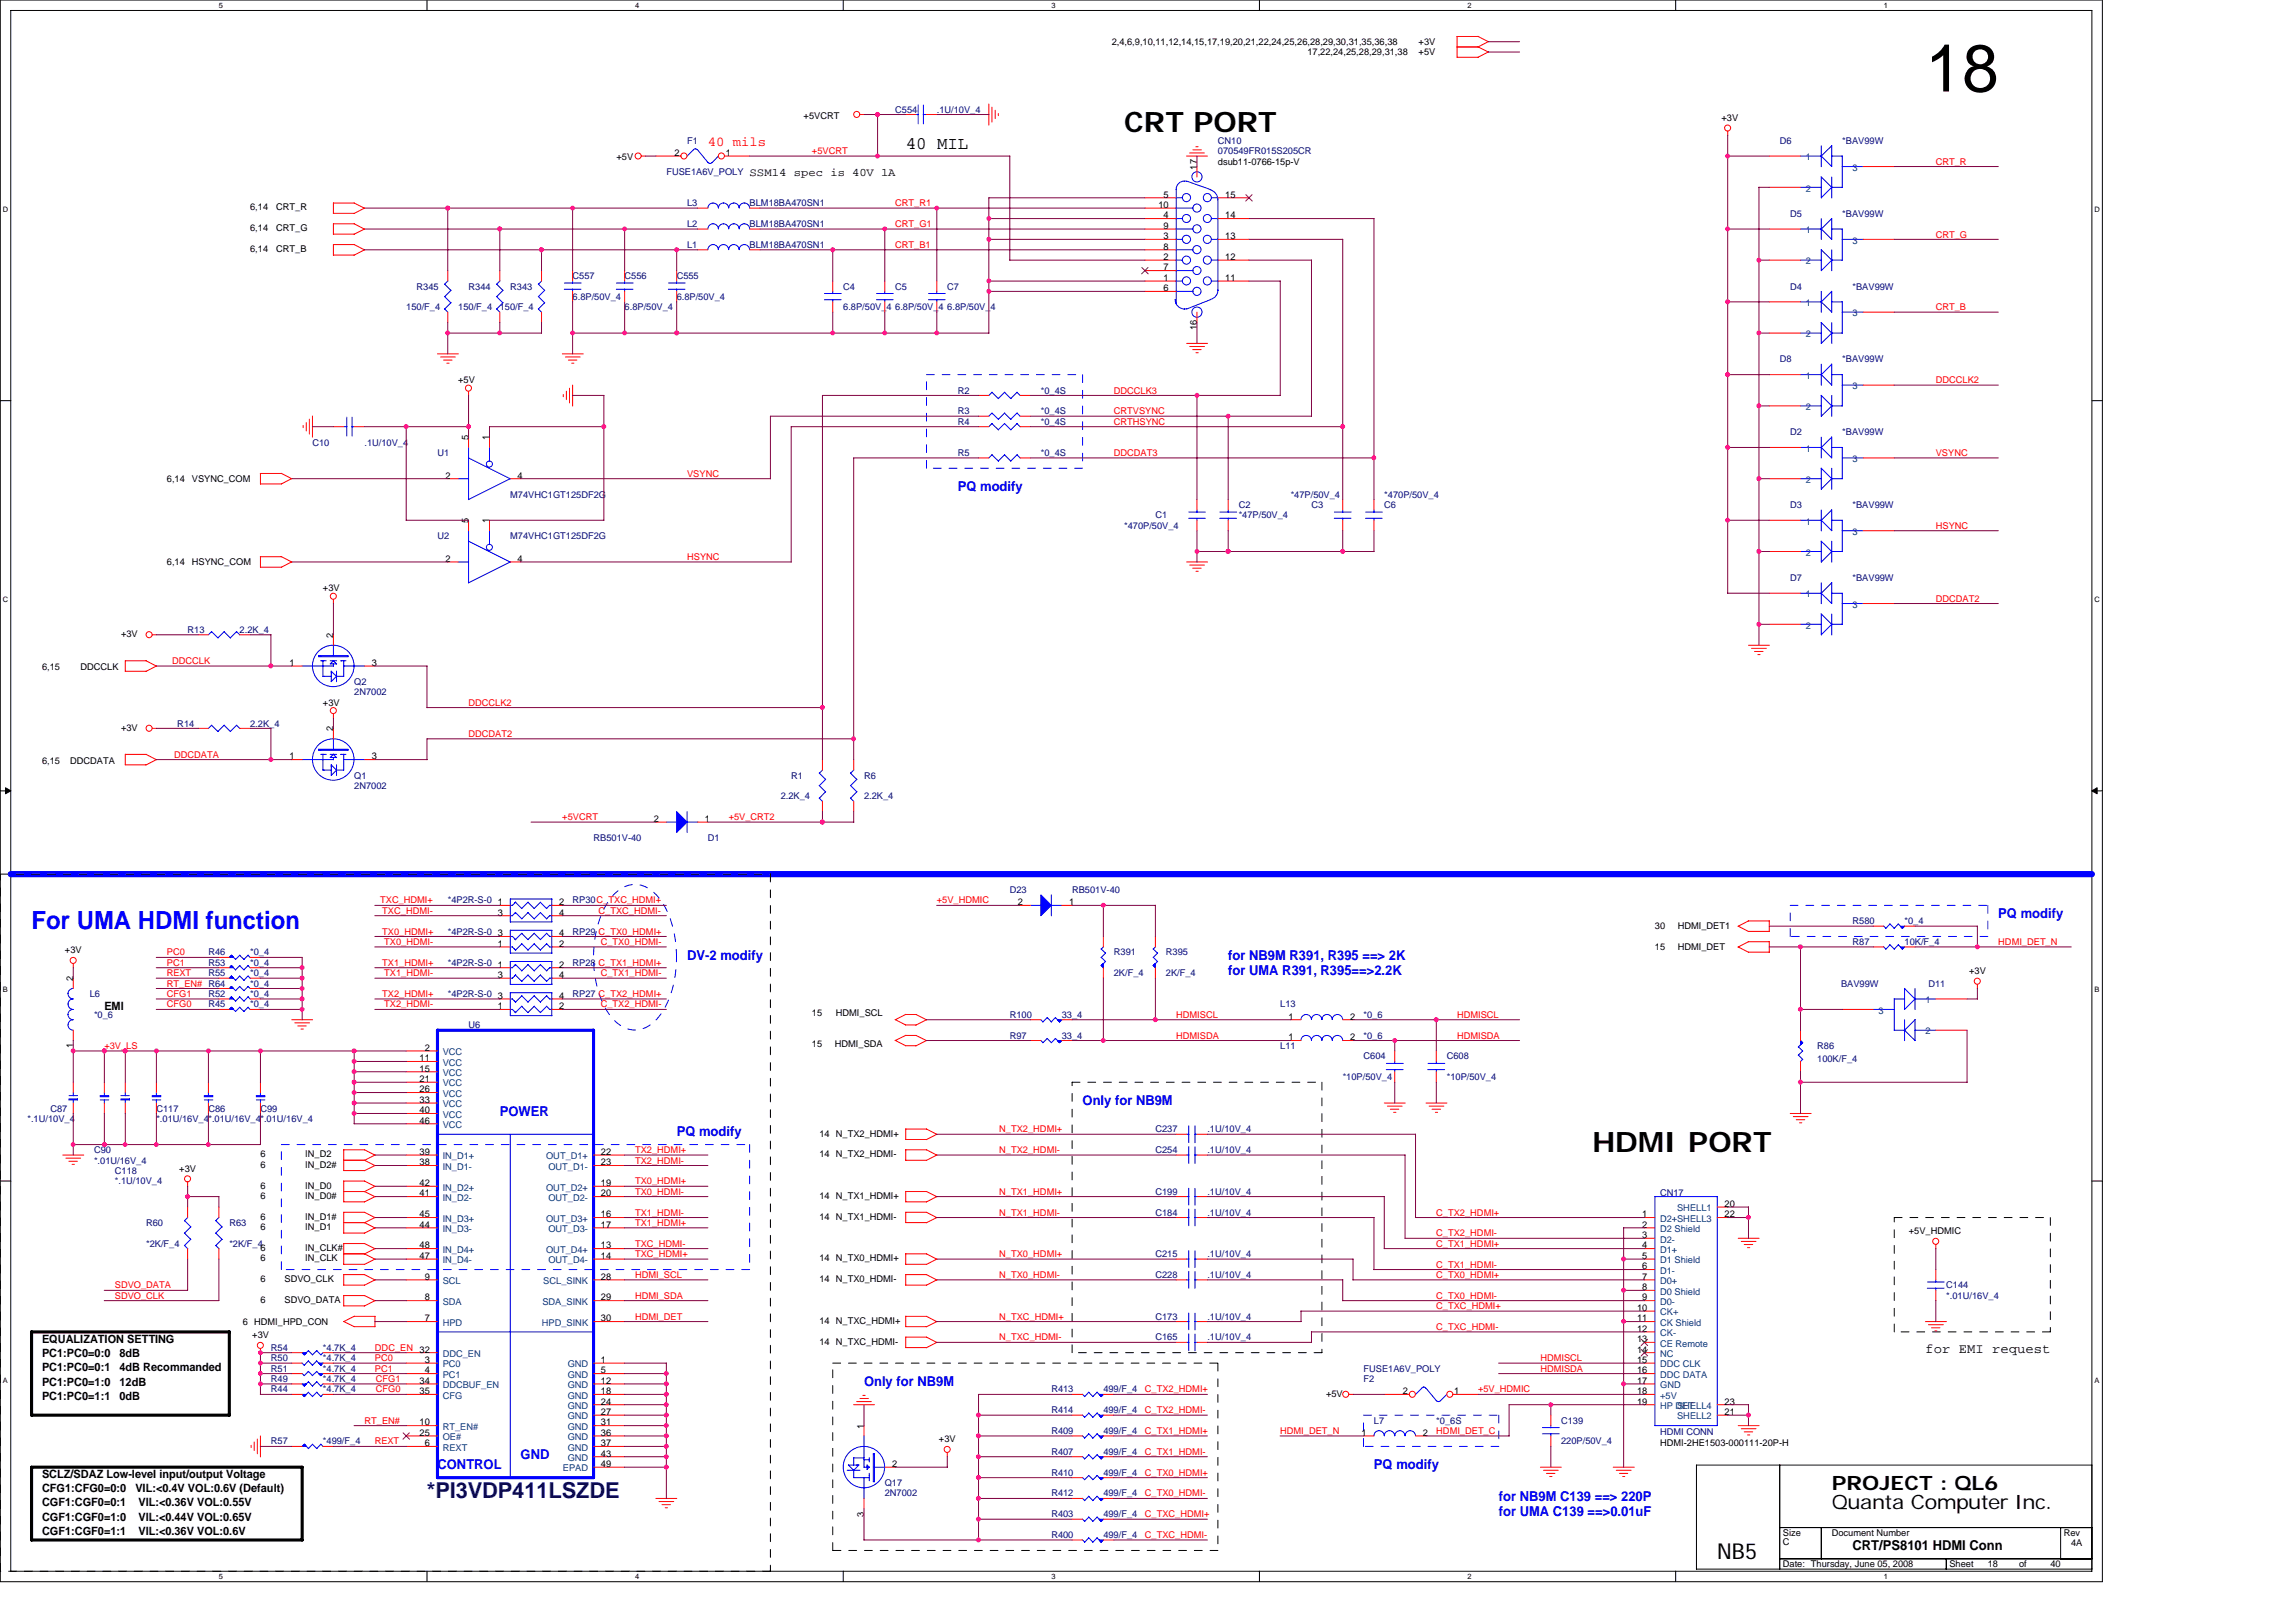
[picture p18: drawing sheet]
<svg xmlns="http://www.w3.org/2000/svg" width="297mm" height="210mm" viewBox="0 0 297 210" stroke-linecap="round" stroke-linejoin="round" font-family="sans-serif">
<defs><g id="words">
<text font-size="8.6" x="249.1" y="11.8">18</text>
<g font-size="3.6">
<text x="145.4" y="17.1">CRT PORT</text>
<text x="206" y="149">HDMI PORT</text>
</g>
<text font-size="3.2" fill="#00f" x="4.1" y="120.1">For UMA HDMI function</text>
<text font-size="2.8" fill="#000080" x="55.2" y="193.8">*PI3VDP411LSZDE</text>
<text font-size="2.8" x="222.2" y="201.8">NB5</text>
<g font-size="2.6">
<text x="237" y="195.2">Quanta Computer Inc.</text>
<text x="237" y="192.8">PROJECT : QL6</text>
</g>
<text font-size="2.3" x="117.2" y="19.3">40 MIL</text>
<text font-size="1.8" fill="#f00" x="91.6" y="18.9">40 mils</text>
<g font-size="1.8" fill="#00f">
<text x="123.9" y="63.6">PQ modify</text>
<text x="258.5" y="118.8">PQ modify</text>
<text x="88.9" y="124.1">DV-2 modify</text>
<text x="158.9" y="124.1">for NB9M R391, R395 ==&gt; 2K</text>
<text x="158.9" y="126.2">for UMA R391, R395==&gt;2.2K</text>
<text x="140.1" y="143">Only for NB9M</text>
<text x="64.7" y="144.3">POWER</text>
<text x="87.5" y="147">PQ modify</text>
<text x="111.8" y="179.3">Only for NB9M</text>
<text x="56.6" y="190.1">CONTROL</text>
<text x="67.3" y="188.8">GND</text>
<text x="177.8" y="190.1">PQ modify</text>
<text x="193.9" y="194.1">for NB9M C139 ==&gt; 220P</text>
<text x="193.9" y="196.2">for UMA C139 ==&gt;0.01uF</text>
</g>
<g font-size="1.8">
<text x="249.1" y="175">for EMI request</text>
<text x="239.7" y="200.6">CRT/PS8101 HDMI Conn</text>
</g>
<g font-size="1.5">
<text x="97" y="22.7">SSM14 spec is 40V 1A</text>
<text x="13.5" y="130.6">EMI</text>
<text x="5.4" y="173.7">EQUALIZATION SETTING</text>
<text x="5.4" y="175.6">PC1:PC0=0:0</text>
<text x="5.4" y="177.4">PC1:PC0=0:1</text>
<text x="5.4" y="179.3">PC1:PC0=1:0</text>
<text x="15.5" y="175.6">8dB</text>
<text x="15.5" y="177.4">4dB Recommanded</text>
<text x="15.5" y="179.3">12dB</text>
<text x="5.4" y="181.1">PC1:PC0=1:1</text>
<text x="15.5" y="181.1">0dB</text>
<text x="5.4" y="191.2">SCLZ/SDAZ Low-level input/output Voltage</text>
<text x="5.4" y="193">CFG1:CFG0=0:0</text>
<text x="5.4" y="194.9">CGF1:CGF0=0:1</text>
<text x="5.4" y="196.7">CGF1:CGF0=1:0</text>
<text x="17.5" y="193">VIL:&lt;0.4V VOL:0.6V (Default)</text>
<text x="17.9" y="194.9">VIL:&lt;0.36V VOL:0.55V</text>
<text x="17.9" y="196.7">VIL:&lt;0.44V VOL:0.65V</text>
<text x="5.4" y="198.6">CGF1:CGF0=1:1</text>
<text x="17.9" y="198.6">VIL:&lt;0.36V VOL:0.6V</text>
</g>
<g font-size="1.2">
<text x="143.8" y="5.8">2,4,6,9,10,11,12,14,15,17,19,20,21,22,24,25,26,28,29,30,31,35,36,38</text>
<text x="183.5" y="5.8">+3V</text>
<text x="169.1" y="7.2">17,22,24,25,28,29,31,38</text>
<text x="183.5" y="7.2">+5V</text>
<text x="104" y="15.4">+5VCRT</text>
<text x="222.7" y="15.6">+3V</text>
<text x="79.8" y="20.6">+5V</text>
<text x="87.3" y="20.2">2</text>
<text x="93.9" y="20.2">1</text>
<text x="154.8" y="21.9" transform="rotate(-90 154.8 21.9)">17</text>
<text x="157.6" y="21.3">dsub11-0766-15p-V</text>
<text x="32.4" y="27.2">6,14</text>
<text x="32.4" y="29.9">6,14</text>
<text x="35.7" y="27.2">CRT_R</text>
<text x="35.7" y="29.9">CRT_G</text>
<text x="149.9" y="26.9">10</text>
<text x="150.5" y="28.3">4</text>
<text x="150.5" y="25.6">5</text>
<text x="150.5" y="29.6">9</text>
<text x="158.5" y="25.6">15</text>
<text x="158.5" y="28.3">14</text>
<text x="32.4" y="32.6">6,14</text>
<text x="35.7" y="32.6">CRT_B</text>
<text x="150.5" y="33.6">2</text>
<text x="150.5" y="30.9">3</text>
<text x="150.5" y="35">7</text>
<text x="150.5" y="32.3">8</text>
<text x="158.5" y="30.9">13</text>
<text x="158.5" y="33.6">12</text>
<text x="150.5" y="36.3">1</text>
<text x="150.5" y="37.7">6</text>
<text x="158.5" y="36.3">11</text>
<text x="154.8" y="42.7" transform="rotate(-90 154.8 42.7)">16</text>
<text x="59.3" y="49.6">+5V</text>
<text x="60.6" y="56.9" transform="rotate(-90 60.6 56.9)">5</text>
<text x="63.3" y="56.9" transform="rotate(-90 63.3 56.9)">1</text>
<text x="21.6" y="62.4">6,14</text>
<text x="24.8" y="62.4">VSYNC_COM</text>
<text x="57.7" y="61.9">2</text>
<text x="67" y="61.9">4</text>
<text x="60.6" y="67.7" transform="rotate(-90 60.6 67.7)">5</text>
<text x="63.3" y="67.7" transform="rotate(-90 63.3 67.7)">1</text>
<text x="21.6" y="73.1">6,14</text>
<text x="24.8" y="73.1">HSYNC_COM</text>
<text x="41.8" y="76.5">+3V</text>
<text x="57.7" y="72.7">2</text>
<text x="67" y="72.7">4</text>
<text x="15.7" y="82.4">+3V</text>
<text x="43.1" y="82.5" transform="rotate(-90 43.1 82.5)">2</text>
<text x="5.4" y="86.7">6,15</text>
<text x="10.4" y="86.7">DDCCLK</text>
<text x="37.5" y="86.1">1</text>
<text x="48.1" y="86.1">3</text>
<text x="15.7" y="94.5">+3V</text>
<text x="41.8" y="91.3">+3V</text>
<text x="43.1" y="94.6" transform="rotate(-90 43.1 94.6)">2</text>
<text x="5.4" y="98.8">6,15</text>
<text x="9.1" y="98.8">DDCDATA</text>
<text x="37.5" y="98.3">1</text>
<text x="48.1" y="98.3">3</text>
<text x="84.6" y="106.3">2</text>
<text x="91.2" y="106.3">1</text>
<text x="64.4" y="117.1">1</text>
<text x="64.4" y="118.4">3</text>
<text x="72.3" y="117.1">2</text>
<text x="72.3" y="118.4">4</text>
<text x="131.7" y="117.1">2</text>
<text x="138.3" y="117.1">1</text>
<text x="8.4" y="123.3">+3V</text>
<text x="64.4" y="122.5">1</text>
<text x="64.4" y="121.1">3</text>
<text x="64.4" y="125.2">1</text>
<text x="72.3" y="122.5">2</text>
<text x="72.3" y="121.1">4</text>
<text x="72.3" y="125.2">2</text>
<text x="214.1" y="122.9">15</text>
<text x="214.1" y="120.2">30</text>
<text x="217.1" y="122.9">HDMI_DET</text>
<text x="217.1" y="120.2">HDMI_DET1</text>
<text x="9.5" y="126.9" transform="rotate(-90 9.5 126.9)">2</text>
<text x="64.4" y="130.6">1</text>
<text x="64.4" y="129.2">3</text>
<text x="64.4" y="126.5">3</text>
<text x="72.3" y="130.6">2</text>
<text x="72.3" y="129.2">4</text>
<text x="72.3" y="126.5">4</text>
<text x="105" y="131.4">15</text>
<text x="108.1" y="131.4">HDMI_SCL</text>
<text x="166.7" y="131.9">1</text>
<text x="174.7" y="131.9">2</text>
<text x="254.8" y="126">+3V</text>
<text x="9.5" y="135.6" transform="rotate(-90 9.5 135.6)">1</text>
<text x="54.3" y="137.3">11</text>
<text x="55" y="136">2</text>
<text x="105" y="135.5">15</text>
<text x="108" y="135.5">HDMI_SDA</text>
<text x="166.7" y="134.6">1</text>
<text x="174.7" y="134.6">2</text>
<text x="54.3" y="138.6">15</text>
<text x="54.3" y="140">21</text>
<text x="54.3" y="141.3">26</text>
<text x="54.3" y="142.7">33</text>
<text x="33.7" y="149.7">6</text>
<text x="39.5" y="149.7">IN_D2</text>
<text x="54.3" y="144">40</text>
<text x="54.3" y="145.4">46</text>
<text x="54.3" y="149.4">39</text>
<text x="77.7" y="149.4">22</text>
<text x="106" y="147">14 N_TX2_HDMI+</text>
<text x="106" y="149.7">14 N_TX2_HDMI-</text>
<text x="23.2" y="151.6">+3V</text>
<text x="33.7" y="155.1">6</text>
<text x="33.7" y="153.8">6</text>
<text x="33.7" y="151.1">6</text>
<text x="39.5" y="155.1">IN_D0#</text>
<text x="39.5" y="153.8">IN_D0</text>
<text x="39.5" y="151.1">IN_D2#</text>
<text x="54.3" y="150.8">38</text>
<text x="54.3" y="154.8">41</text>
<text x="54.3" y="153.5">42</text>
<text x="77.7" y="150.8">23</text>
<text x="77.7" y="153.5">19</text>
<text x="77.7" y="154.8">20</text>
<text x="106" y="155.1">14 N_TX1_HDMI+</text>
<text x="33.7" y="161.8">6</text>
<text x="33.7" y="159.2">6</text>
<text x="33.7" y="157.8">6</text>
<text x="39.5" y="161.8">IN_CLK#</text>
<text x="39.5" y="159.2">IN_D1</text>
<text x="39.5" y="157.8">IN_D1#</text>
<text x="54.3" y="157.5">45</text>
<text x="54.3" y="158.8">44</text>
<text x="54.3" y="161.5">48</text>
<text x="77.7" y="157.5">16</text>
<text x="77.7" y="158.8">17</text>
<text x="77.7" y="161.5">13</text>
<text x="106" y="157.8">14 N_TX1_HDMI-</text>
<text x="212.5" y="157.5">1</text>
<text x="212.5" y="160.2">3</text>
<text x="212.5" y="158.8">2</text>
<text x="212.5" y="161.5">4</text>
<text x="223.1" y="156.1">20</text>
<text x="223.1" y="157.5">22</text>
<text x="246.9" y="159.7">+5V_HDMIC</text>
<text x="33.7" y="165.9">6</text>
<text x="33.7" y="163.2">6</text>
<text x="36.8" y="165.9">SDVO_CLK</text>
<text x="39.5" y="163.2">IN_CLK</text>
<text x="54.3" y="162.9">47</text>
<text x="55" y="165.6">9</text>
<text x="77.7" y="162.9">14</text>
<text x="77.7" y="165.6">28</text>
<text x="106" y="163.2">14 N_TX0_HDMI+</text>
<text x="106" y="165.9">14 N_TX0_HDMI-</text>
<text x="212.5" y="162.9">5</text>
<text x="212.5" y="165.6">7</text>
<text x="212.5" y="164.2">6</text>
<text x="212.5" y="166.9">8</text>
<text x="31.4" y="171.4">6 HDMI_HPD_CON</text>
<text x="32.6" y="173.1">+3V</text>
<text x="33.7" y="168.6">6</text>
<text x="36.8" y="168.6">SDVO_DATA</text>
<text x="55" y="168.3">8</text>
<text x="55" y="171">7</text>
<text x="77.7" y="168.3">29</text>
<text x="77.7" y="171">30</text>
<text x="106" y="171.3">14 N_TXC_HDMI+</text>
<text x="106" y="174">14 N_TXC_HDMI-</text>
<text x="211.8" y="171">11</text>
<text x="211.8" y="173.7">13</text>
<text x="211.8" y="169.6">10</text>
<text x="211.8" y="172.3">12</text>
<text x="212.5" y="168.3">9</text>
<text x="54.3" y="175">32</text>
<text x="54.3" y="179">34</text>
<text x="55" y="176.3">3</text>
<text x="55" y="177.7">4</text>
<text x="77.7" y="176.3">1</text>
<text x="77.7" y="177.7">5</text>
<text x="77.7" y="179">12</text>
<text x="211.8" y="176.3">15</text>
<text x="211.8" y="179">17</text>
<text x="211.8" y="175">14</text>
<text x="211.8" y="177.7">16</text>
<text x="54.3" y="185.8">25</text>
<text x="54.3" y="184.4">10</text>
<text x="54.3" y="180.4">35</text>
<text x="77.7" y="180.4">18</text>
<text x="77.7" y="181.7">24</text>
<text x="77.7" y="183.1">27</text>
<text x="77.7" y="184.4">31</text>
<text x="77.7" y="185.8">36</text>
<text x="111.8" y="184.8" transform="rotate(-90 111.8 184.8)">1</text>
<text x="171.6" y="180.7">+5V</text>
<text x="176.1" y="185.8">1</text>
<text x="181.5" y="180.4">2</text>
<text x="184.1" y="185.8">2</text>
<text x="188.1" y="180.4">1</text>
<text x="211.8" y="181.7">19</text>
<text x="211.8" y="180.4">18</text>
<text x="223.1" y="183.1">21</text>
<text x="223.1" y="181.7">23</text>
<text x="55" y="187.1">6</text>
<text x="77.7" y="187.1">37</text>
<text x="77.7" y="188.4">43</text>
<text x="77.7" y="189.8">49</text>
<text x="115.4" y="189.8">2</text>
<text x="121.5" y="186.6">+3V</text>
<text x="214.8" y="187">HDMI-2HE1503-000111-20P-H</text>
<text x="111.8" y="196.2" transform="rotate(-90 111.8 196.2)">3</text>
<text x="230.6" y="198.7">Size</text>
<text x="230.6" y="202.8">Date: Thursday, June 05, 2008</text>
<text x="230.7" y="199.9">C</text>
<text x="237" y="198.7">Document Number</text>
<text x="252.2" y="202.8">Sheet</text>
<text x="257.2" y="202.8">18</text>
<text x="261.2" y="202.8">of</text>
<text x="265.3" y="202.8">40</text>
<text x="267" y="198.7">Rev</text>
<text x="267.9" y="200.1">4A</text>
</g>
<g font-size="1.2" fill="#000080">
<text x="115.8" y="14.6">C554</text>
<text x="121.2" y="14.6">.1U/10V_4</text>
<text x="86.2" y="22.6">FUSE1A6V_POLY</text>
<text x="88.9" y="18.6">F1</text>
<text x="157.6" y="18.6">CN10</text>
<text x="157.6" y="20">070549FR015S205CR</text>
<text x="230.2" y="18.6">D6</text>
<text x="238.3" y="18.6">*BAV99W</text>
<text x="88.9" y="26.7">L3</text>
<text x="88.9" y="29.4">L2</text>
<text x="97" y="26.7">BLM18BA470SN1</text>
<text x="97" y="29.4">BLM18BA470SN1</text>
<text x="231.6" y="28">D5</text>
<text x="238.3" y="28">*BAV99W</text>
<text x="88.9" y="32.1">L1</text>
<text x="97" y="32.1">BLM18BA470SN1</text>
<text x="52.6" y="40.2">150/F_4</text>
<text x="53.9" y="37.5">R345</text>
<text x="59.3" y="40.2">150/F_4</text>
<text x="60.6" y="37.5">R344</text>
<text x="64.7" y="40.2">150/F_4</text>
<text x="66" y="37.5">R343</text>
<text x="74.1" y="36.1">C557</text>
<text x="74.1" y="38.8">6.8P/50V_4</text>
<text x="80.8" y="36.1">C556</text>
<text x="80.8" y="40.2">6.8P/50V_4</text>
<text x="87.5" y="36.1">C555</text>
<text x="87.5" y="38.8">6.8P/50V_4</text>
<text x="109.1" y="37.5">C4</text>
<text x="109.1" y="40.2">6.8P/50V_4</text>
<text x="115.8" y="37.5">C5</text>
<text x="115.8" y="40.2">6.8P/50V_4</text>
<text x="122.6" y="37.5">C7</text>
<text x="122.6" y="40.2">6.8P/50V_4</text>
<text x="231.6" y="37.5">D4</text>
<text x="239.7" y="37.5">*BAV99W</text>
<text x="230.2" y="46.9">D8</text>
<text x="238.3" y="46.9">*BAV99W</text>
<text x="123.9" y="50.9">R2</text>
<text x="123.9" y="53.6">R3</text>
<text x="134.7" y="50.9">*0_4S</text>
<text x="134.7" y="53.6">*0_4S</text>
<text x="40.4" y="57.7">C10</text>
<text x="47.2" y="57.7">.1U/10V_4</text>
<text x="56.6" y="59">U1</text>
<text x="123.9" y="54.9">R4</text>
<text x="123.9" y="59">R5</text>
<text x="134.7" y="54.9">*0_4S</text>
<text x="134.7" y="59">*0_4S</text>
<text x="231.6" y="56.3">D2</text>
<text x="238.3" y="56.3">*BAV99W</text>
<text x="66" y="64.4">M74VHC1GT125DF2G</text>
<text x="160.2" y="65.7">C2</text>
<text x="167" y="64.4">*47P/50V_4</text>
<text x="169.7" y="65.7">C3</text>
<text x="179.1" y="65.7">C6</text>
<text x="179.1" y="64.4">*470P/50V_4</text>
<text x="231.6" y="65.7">D3</text>
<text x="239.7" y="65.7">*BAV99W</text>
<text x="56.6" y="69.8">U2</text>
<text x="66" y="69.8">M74VHC1GT125DF2G</text>
<text x="145.4" y="68.4">*470P/50V_4</text>
<text x="149.5" y="67.1">C1</text>
<text x="160.2" y="67.1">*47P/50V_4</text>
<text x="231.6" y="75.1">D7</text>
<text x="239.7" y="75.1">*BAV99W</text>
<text x="24.3" y="81.9">R13</text>
<text x="31" y="81.9">2.2K_4</text>
<text x="45.8" y="88.6">Q2</text>
<text x="45.8" y="90">2N7002</text>
<text x="22.9" y="94">R14</text>
<text x="32.4" y="94">2.2K_4</text>
<text x="45.8" y="100.7">Q1</text>
<text x="102.4" y="100.7">R1</text>
<text x="111.8" y="100.7">R6</text>
<text x="45.8" y="102.1">2N7002</text>
<text x="101" y="103.4">2.2K_4</text>
<text x="111.8" y="103.4">2.2K_4</text>
<text x="76.8" y="108.8">RB501V-40</text>
<text x="91.6" y="108.8">D1</text>
<text x="57.9" y="116.9">*4P2R-S-0</text>
<text x="74.1" y="116.9">RP30C_TXC_HDMI+</text>
<text x="130.6" y="115.5">D23</text>
<text x="138.7" y="115.5">RB501V-40</text>
<text x="239.7" y="119.6">R580</text>
<text x="246.4" y="119.6">*0_4</text>
<text x="27" y="123.6">R46</text>
<text x="27" y="125">R53</text>
<text x="32.4" y="123.6">*0_4</text>
<text x="32.4" y="125">*0_4</text>
<text x="57.9" y="120.9">*4P2R-S-0</text>
<text x="57.9" y="125">*4P2R-S-0</text>
<text x="74.1" y="120.9">RP29 C_TX0_HDMI+</text>
<text x="74.1" y="125">RP28 C_TX1_HDMI+</text>
<text x="144.1" y="123.6">R391</text>
<text x="150.8" y="123.6">R395</text>
<text x="239.7" y="122.3">R87</text>
<text x="246.4" y="122.3">10K/F_4</text>
<text x="11.6" y="129">L6</text>
<text x="12.2" y="131.7">*0_6</text>
<text x="27" y="129">R52</text>
<text x="27" y="126.3">R55</text>
<text x="27" y="130.3">R45</text>
<text x="32.4" y="129">*0_4</text>
<text x="32.4" y="127.7">*0_4</text>
<text x="32.4" y="126.3">*0_4</text>
<text x="32.4" y="130.3">*0_4</text>
<text x="57.9" y="129">*4P2R-S-0</text>
<text x="74.1" y="129">RP27 C_TX2_HDMI+</text>
<text x="130.6" y="131.7">R100</text>
<text x="137.4" y="131.7">33_4</text>
<text x="144.1" y="126.3">2K/F_4</text>
<text x="150.8" y="126.3">2K/F_4</text>
<text x="165.6" y="130.3">L13</text>
<text x="176.4" y="131.7">*0_6</text>
<text x="238.2" y="127.7">BAV99W</text>
<text x="249.5" y="127.7">D11</text>
<text x="60.6" y="133">U6</text>
<text x="130.6" y="134.4">R97</text>
<text x="137.4" y="134.4">33_4</text>
<text x="165.6" y="135.7">L11</text>
<text x="176.4" y="134.4">*0_6</text>
<text x="176.4" y="137.1">C604</text>
<text x="187.2" y="137.1">C608</text>
<text x="235.1" y="135.7">R86</text>
<text x="235.1" y="137.4">100K/F_4</text>
<text x="6.5" y="143.8">C87</text>
<text x="20.2" y="143.8">C117</text>
<text x="27" y="143.8">C86</text>
<text x="33.7" y="143.8">C99</text>
<text x="173.7" y="139.8">*10P/50V_4</text>
<text x="187.2" y="139.8">*10P/50V_4</text>
<text x="3.6" y="145.2">*.1U/10V_4</text>
<text x="12.2" y="149.2">C90</text>
<text x="20.2" y="145.2">*.01U/16V_4*.01U/16V_4*.01U/16V_4</text>
<text x="149.5" y="149.2">C254</text>
<text x="149.5" y="146.5">C237</text>
<text x="156.2" y="149.2">.1U/10V_4</text>
<text x="156.2" y="146.5">.1U/10V_4</text>
<text x="12.2" y="150.5">*.01U/16V_4</text>
<text x="14.9" y="151.9">C118</text>
<text x="14.9" y="153.2">*.1U/10V_4</text>
<text x="149.5" y="154.6">C199</text>
<text x="156.2" y="154.6">.1U/10V_4</text>
<text x="214.8" y="154.7">CN17</text>
<text x="18.9" y="158.6">R60</text>
<text x="18.9" y="161.3">*2K/F_4</text>
<text x="29.7" y="158.6">R63</text>
<text x="29.7" y="161.3">*2K/F_4</text>
<text x="149.5" y="157.3">C184</text>
<text x="156.2" y="157.3">.1U/10V_4</text>
<text x="149.5" y="165.4">C228</text>
<text x="149.5" y="162.6">C215</text>
<text x="156.2" y="165.4">.1U/10V_4</text>
<text x="156.2" y="162.6">.1U/10V_4</text>
<text x="251.8" y="166.7">C144</text>
<text x="149.5" y="170.7">C173</text>
<text x="149.5" y="173.4">C165</text>
<text x="156.2" y="170.7">.1U/10V_4</text>
<text x="156.2" y="173.4">.1U/10V_4</text>
<text x="251.8" y="168">*.01U/16V_4</text>
<text x="35" y="174.8">R54</text>
<text x="35" y="177.5">R51</text>
<text x="35" y="176.1">R50</text>
<text x="35" y="178.8">R49</text>
<text x="41.8" y="174.8">*4.7K_4</text>
<text x="41.8" y="177.5">*4.7K_4</text>
<text x="41.8" y="176.1">*4.7K_4</text>
<text x="41.8" y="178.8">*4.7K_4</text>
<text x="176.4" y="178.8">F2</text>
<text x="176.4" y="177.5">FUSE1A6V_POLY</text>
<text x="35" y="180.1">R44</text>
<text x="41.8" y="180.1">*4.7K_4</text>
<text x="136" y="185.5">R409</text>
<text x="136" y="180.1">R413</text>
<text x="136" y="182.8">R414</text>
<text x="142.7" y="185.5">499/F_4</text>
<text x="142.7" y="180.1">499/F_4</text>
<text x="142.7" y="182.8">499/F_4</text>
<text x="177.8" y="184.2">L7</text>
<text x="185.8" y="184.2">*0_6S</text>
<text x="202" y="184.2">C139</text>
<text x="214.8" y="185.7">HDMI CONN</text>
<text x="35" y="186.9">R57</text>
<text x="41.8" y="186.9">*499/F_4</text>
<text x="136" y="188.2">R407</text>
<text x="136" y="190.9">R410</text>
<text x="142.7" y="188.2">499/F_4</text>
<text x="142.7" y="190.9">499/F_4</text>
<text x="202" y="186.9">220P/50V_4</text>
<text x="114.5" y="192.3">Q17</text>
<text x="114.5" y="193.6">2N7002</text>
<text x="136" y="196.3">R403</text>
<text x="136" y="193.6">R412</text>
<text x="142.7" y="196.3">499/F_4</text>
<text x="142.7" y="193.6">499/F_4</text>
<text x="136" y="199">R400</text>
<text x="142.7" y="199">499/F_4</text>
</g>
<g font-size="1.2" fill="#f00">
<text x="105" y="20">+5VCRT</text>
<text x="250.4" y="21.3">CRT_R</text>
<text x="115.8" y="26.7">CRT_R1</text>
<text x="115.8" y="29.4">CRT_G1</text>
<text x="115.8" y="32.1">CRT_B1</text>
<text x="250.4" y="30.7">CRT_G</text>
<text x="250.4" y="40.2">CRT_B</text>
<text x="144.1" y="53.6">CRTVSYNC</text>
<text x="144.1" y="50.9">DDCCLK3</text>
<text x="250.4" y="49.6">DDCCLK2</text>
<text x="144.1" y="59">DDCDAT3</text>
<text x="144.1" y="54.9">CRTHSYNC</text>
<text x="250.4" y="59">VSYNC</text>
<text x="88.9" y="61.7">VSYNC</text>
<text x="250.4" y="68.4">HSYNC</text>
<text x="88.9" y="72.5">HSYNC</text>
<text x="250.4" y="77.9">DDCDAT2</text>
<text x="22.3" y="85.9">DDCCLK</text>
<text x="60.6" y="95.3">DDCDAT2</text>
<text x="60.6" y="91.3">DDCCLK2</text>
<text x="22.5" y="98">DDCDATA</text>
<text x="72.7" y="106.1">+5VCRT</text>
<text x="94.3" y="106.1">+5V_CRT2</text>
<text x="49.2" y="116.9">TXC_HDMI+</text>
<text x="49.5" y="118.2">TXC_HDMI-</text>
<text x="77.4" y="118.2">C_TXC_HDMI-</text>
<text x="121.2" y="116.9">+5V_HDMIC</text>
<text x="21.6" y="123.6">PC0</text>
<text x="21.6" y="125">PC1</text>
<text x="49.5" y="120.9">TX0_HDMI+</text>
<text x="49.5" y="125">TX1_HDMI+</text>
<text x="49.7" y="122.3">TX0_HDMI-</text>
<text x="77.7" y="122.3">C_TX0_HDMI-</text>
<text x="258.5" y="122.3">HDMI_DET_N</text>
<text x="21.6" y="126.3">REXT</text>
<text x="21.6" y="127.7">RT_EN# R64</text>
<text x="21.6" y="130.3">CFG0</text>
<text x="21.6" y="129">CFG1</text>
<text x="49.5" y="129">TX2_HDMI+</text>
<text x="49.7" y="126.3">TX1_HDMI-</text>
<text x="49.7" y="130.3">TX2_HDMI-</text>
<text x="77.7" y="126.3">C_TX1_HDMI-</text>
<text x="77.7" y="130.3">C_TX2_HDMI-</text>
<text x="152.2" y="131.7">HDMISCL</text>
<text x="188.5" y="131.7">HDMISCL</text>
<text x="13.5" y="135.7">+3V_LS</text>
<text x="152.2" y="134.4">HDMISDA</text>
<text x="188.5" y="134.4">HDMISDA</text>
<text x="82.2" y="149.2">TX2_HDMI+</text>
<text x="129.3" y="146.5">N_TX2_HDMI+</text>
<text x="129.3" y="149.2">N_TX2_HDMI-</text>
<text x="82.2" y="150.5">TX2_HDMI-</text>
<text x="82.2" y="153.2">TX0_HDMI+</text>
<text x="82.2" y="154.6">TX0_HDMI-</text>
<text x="129.3" y="154.6">N_TX1_HDMI+</text>
<text x="82.2" y="161.3">TXC_HDMI-</text>
<text x="82.2" y="157.3">TX1_HDMI-</text>
<text x="82.2" y="158.6">TX1_HDMI+</text>
<text x="129.3" y="157.3">N_TX1_HDMI-</text>
<text x="185.8" y="157.3">C_TX2_HDMI+</text>
<text x="185.8" y="161.3">C_TX1_HDMI+</text>
<text x="185.8" y="160">C_TX2_HDMI-</text>
<text x="14.9" y="166.7">SDVO_DATA</text>
<text x="82.2" y="162.6">TXC_HDMI+</text>
<text x="82.2" y="165.4">HDMI_SCL</text>
<text x="129.3" y="162.6">N_TX0_HDMI+</text>
<text x="129.3" y="165.4">N_TX0_HDMI-</text>
<text x="185.8" y="164">C_TX1_HDMI-</text>
<text x="185.8" y="165.4">C_TX0_HDMI+</text>
<text x="14.9" y="168">SDVO_CLK</text>
<text x="82.2" y="170.7">HDMI_DET</text>
<text x="82.2" y="168">HDMI_SDA</text>
<text x="129.3" y="173.4">N_TXC_HDMI-</text>
<text x="129.3" y="170.7">N_TXC_HDMI+</text>
<text x="185.8" y="168">C_TX0_HDMI-</text>
<text x="185.8" y="169.4">C_TXC_HDMI+</text>
<text x="185.8" y="172.1">C_TXC_HDMI-</text>
<text x="48.5" y="176.1">PC0</text>
<text x="48.5" y="177.5">PC1</text>
<text x="48.5" y="174.8">DDC_EN</text>
<text x="48.6" y="178.8">CFG1</text>
<text x="199.3" y="176.1">HDMISCL</text>
<text x="199.3" y="177.5">HDMISDA</text>
<text x="47.2" y="184.2">RT_EN#</text>
<text x="48.6" y="180.1">CFG0</text>
<text x="148.1" y="180.1">C_TX2_HDMI+</text>
<text x="148.1" y="182.8">C_TX2_HDMI-</text>
<text x="148.1" y="185.5">C_TX1_HDMI+</text>
<text x="165.6" y="185.5">HDMI_DET_N</text>
<text x="185.8" y="185.5">HDMI_DET_C</text>
<text x="191.2" y="180.1">+5V_HDMIC</text>
<text x="48.5" y="186.9">REXT</text>
<text x="148.1" y="188.2">C_TX1_HDMI-</text>
<text x="148.1" y="190.9">C_TX0_HDMI+</text>
<text x="148.1" y="193.6">C_TX0_HDMI-</text>
<text x="148.1" y="196.3">C_TXC_HDMI+</text>
<text x="148.1" y="199">C_TXC_HDMI-</text>
</g>
<g font-size="1.2" fill="#004080">
<text x="233.6" y="20.7">1</text>
<text x="239.7" y="22.1">3</text>
<text x="233.6" y="24.8">2</text>
<text x="233.6" y="30.2">1</text>
<text x="233.6" y="34.2">2</text>
<text x="239.7" y="31.5">3</text>
<text x="233.6" y="39.6">1</text>
<text x="239.7" y="40.9">3</text>
<text x="233.6" y="43.6">2</text>
<text x="233.6" y="49">1</text>
<text x="233.6" y="53.1">2</text>
<text x="239.7" y="50.4">3</text>
<text x="233.6" y="58.4">1</text>
<text x="239.7" y="59.8">3</text>
<text x="233.6" y="62.5">2</text>
<text x="233.6" y="67.9">1</text>
<text x="233.6" y="71.9">2</text>
<text x="239.7" y="69.2">3</text>
<text x="233.6" y="77.3">1</text>
<text x="233.6" y="81.3">2</text>
<text x="239.7" y="78.6">3</text>
<text x="243" y="131.1">3</text>
<text x="249.1" y="129.8">1</text>
<text x="57.3" y="136.5">VCC</text>
<text x="57.3" y="137.9">VCC</text>
<text x="249.1" y="133.8">2</text>
<text x="57.3" y="139.2">VCC</text>
<text x="57.3" y="140.6">VCC</text>
<text x="57.3" y="141.9">VCC</text>
<text x="57.3" y="143.3">VCC</text>
<text x="57.3" y="144.6">VCC</text>
<text x="57.3" y="145.9">VCC</text>
<text x="57.3" y="150">IN_D1+</text>
<text x="70.7" y="150">OUT_D1+</text>
<text x="57.3" y="151.3">IN_D1-</text>
<text x="57.3" y="155.4">IN_D2-</text>
<text x="57.3" y="154">IN_D2+</text>
<text x="70.7" y="154">OUT_D2+</text>
<text x="70.9" y="151.3">OUT_D1-</text>
<text x="70.9" y="155.4">OUT_D2-</text>
<text x="57.3" y="158.1">IN_D3+</text>
<text x="57.3" y="159.4">IN_D3-</text>
<text x="70.7" y="158.1">OUT_D3+</text>
<text x="70.9" y="159.4">OUT_D3-</text>
<text x="214.8" y="158.1">D2+SHELL3</text>
<text x="214.8" y="160.8">D2-</text>
<text x="214.8" y="159.4">D2 Shield</text>
<text x="217" y="156.7">SHELL1</text>
<text x="57.3" y="162.1">IN_D4+</text>
<text x="57.3" y="163.4">IN_D4-</text>
<text x="57.3" y="166.1">SCL</text>
<text x="70.3" y="166.1">SCL_SINK</text>
<text x="70.7" y="162.1">OUT_D4+</text>
<text x="70.9" y="163.4">OUT_D4-</text>
<text x="214.8" y="163.4">D1 Shield</text>
<text x="214.8" y="166.1">D0+</text>
<text x="214.8" y="162.1">D1+</text>
<text x="214.8" y="164.8">D1-</text>
<text x="214.8" y="167.5">D0 Shield</text>
<text x="57.3" y="168.8">SDA</text>
<text x="57.3" y="171.5">HPD</text>
<text x="70.1" y="171.5">HPD_SINK</text>
<text x="70.2" y="168.8">SDA_SINK</text>
<text x="214.8" y="168.8">D0-</text>
<text x="214.8" y="171.5">CK Shield</text>
<text x="214.8" y="170.2">CK+</text>
<text x="214.8" y="172.9">CK-</text>
<text x="57.3" y="175.6">DDC_EN</text>
<text x="57.3" y="176.9">PC0</text>
<text x="57.3" y="178.3">PC1</text>
<text x="57.3" y="179.6">DDCBUF_EN</text>
<text x="73.4" y="176.9">GND</text>
<text x="73.4" y="178.3">GND</text>
<text x="73.4" y="179.6">GND</text>
<text x="214.8" y="174.2">CE Remote</text>
<text x="214.8" y="176.9">DDC CLK</text>
<text x="214.8" y="179.6">GND</text>
<text x="214.8" y="175.6">NC</text>
<text x="214.8" y="178.3">DDC DATA</text>
<text x="57.3" y="185">RT_EN#</text>
<text x="57.3" y="181">CFG</text>
<text x="73.4" y="181">GND</text>
<text x="73.4" y="182.3">GND</text>
<text x="73.4" y="183.6">GND</text>
<text x="73.4" y="185">GND</text>
<text x="214.8" y="182.3">HP DET</text>
<text x="214.8" y="181">+5V</text>
<text x="217" y="183.6">SHELL2</text>
<text x="217" y="182.3">SHELL4</text>
<text x="57.3" y="186.3">OE#</text>
<text x="57.3" y="187.7">REXT</text>
<text x="72.8" y="190.4">EPAD</text>
<text x="73.4" y="186.3">GND</text>
<text x="73.4" y="187.7">GND</text>
<text x="73.4" y="189">GND</text>
</g>
<g font-size="1">
<text x="28.3" y="1">5</text>
<text x="82.2" y="1">4</text>
<text x="136" y="1">3</text>
<text x="189.9" y="1">2</text>
<text x="243.7" y="1">1</text>
<text x=".4" y="27.4">D</text>
<text x="271" y="27.4">D</text>
<text x=".4" y="77.9">C</text>
<text x="271" y="77.9">C</text>
<text x=".4" y="128.4">B</text>
<text x="271" y="128.4">B</text>
<text x=".4" y="178.9">A</text>
<text x="271" y="178.9">A</text>
<text x="28.3" y="204.3">5</text>
<text x="82.2" y="204.3">4</text>
<text x="136" y="204.3">3</text>
<text x="189.9" y="204.3">2</text>
<text x="243.7" y="204.3">1</text>
</g>
</g></defs>
<path d="M0 0h272v204.6h-272zM1.4 1.4h269.2v201.9h-269.2z" fill="none" stroke="#000" stroke-width=".13"/>
<g fill="#fff">
<path d="M28.3 .1h.5v1.1h-.5z"/>
<path d="M28.3 203.4h.5v1.1h-.5z"/>
</g>
<path d="M55.2 0v1.4M55.2 203.3v1.3" fill="none" stroke="#000" stroke-width=".13"/>
<g fill="#fff">
<path d="M82.2 .1h.5v1.1h-.5z"/>
<path d="M82.2 203.4h.5v1.1h-.5z"/>
</g>
<path d="M109.1 0v1.4M109.1 203.3v1.3" fill="none" stroke="#000" stroke-width=".13"/>
<g fill="#fff">
<path d="M136 .1h.5v1.1h-.5z"/>
<path d="M136 203.4h.5v1.1h-.5z"/>
</g>
<path d="M162.9 0v1.4M162.9 203.3v1.3" fill="none" stroke="#000" stroke-width=".13"/>
<g fill="#fff">
<path d="M189.9 .1h.5v1.1h-.5z"/>
<path d="M189.9 203.4h.5v1.1h-.5z"/>
</g>
<path d="M216.8 0v1.4M216.8 203.3v1.3" fill="none" stroke="#000" stroke-width=".13"/>
<g fill="#fff">
<path d="M243.7 .1h.5v1.1h-.5z"/>
<path d="M243.7 203.4h.5v1.1h-.5z"/>
<path d="M.4 26.6h.7v1h-.7z"/>
<path d="M271 26.6h.6v1h-.6z"/>
<path d="M.4 77.1h.7v1h-.7z"/>
<path d="M271 77.1h.6v1h-.6z"/>
</g>
<path d="M0 51.8h1.4M270.6 51.8h1.4" fill="none" stroke="#000" stroke-width=".13"/>
<g fill="#fff">
<path d="M.4 127.6h.6v1h-.6z"/>
<path d="M271 127.6h.6v1h-.6z"/>
</g>
<path d="M0 102.3h1.4M270.6 102.3h1.4" fill="none" stroke="#000" stroke-width=".13"/>
<path d="M.7 101.9l.7 .4-.7 .4zM270.6 102.3l.7-.4v.8z" fill="#000" stroke="#000" stroke-width=".13"/>
<g fill="#fff">
<path d="M.4 178h.6v1.1h-.6z"/>
<path d="M271 178h.6v1.1h-.6z"/>
</g>
<path d="M0 152.8h1.4M270.6 152.8h1.4M219.5 189.5h51.1v13.5h-51.1zM230.2 197.6h40.4M230.2 189.5v13.5M235.6 197.6v4.1M266.6 197.6v4.1M230.2 201.7h40.4M251.8 201.7v1.3" fill="none" stroke="#000" stroke-width=".13"/>
<path d="M1.4 113.1h269.2" fill="none" stroke="#00f" stroke-width=".8"/>
<g fill="none" stroke="#000" stroke-width=".13" stroke-dasharray="1 1 1 1 1 1 1 1">
<path d="M0 113.1h99.7M99.7 113.1v90.2M138.7 140h32.3M171 140v35M245.1 157.5h20.2M265.3 157.5v14.8M107.7 176.4h49.9M138.7 175v-35M157.6 176.4v24.2M171 175h-32.3M245.1 172.3v-14.8M265.3 172.3h-20.2"/>
<path d="M0 203.3v-90.2M99.7 203.3h-99.7M107.7 200.6v-24.2M157.6 200.6h-49.9"/>
</g>
<path d="M4.1 172.3h25.6v10.8h-25.6zM4.1 189.8h35v9.4h-35z" fill="none" stroke="#000" stroke-width=".4"/>
<g fill="none" stroke="#00f" stroke-width=".13" stroke-dasharray="1 1 1 1 1 1 1 1">
<path d="M119.9 48.5h20.2M140.1 48.5v12.1M119.9 60.6v-12.1M140.1 60.6h-20.2M79.2 115.9a3.6 3.6 0 0 1 5.9 0 13 13 0 0 1 2.4 9.3 11.5 11.5 0 0 1-2.4 6.5 3.6 3.6 0 0 1-5.9 0 13 13 0 0 1-2.4-9.2 11.5 11.5 0 0 1 2.4-6.6zM231.6 117.1h25.6M257.2 117.1v4.1M231.6 121.2v-4.1M257.2 121.2h-25.6M36.4 148.1h60.6M97 148.1v16.2M36.4 164.3v-16.2"/>
<path d="M97 164.3h-60.6M176.4 183.1h17.5M176.4 187.1v-4M193.9 183.1v4M193.9 187.1h-17.5"/>
</g>
<g fill="none" stroke="#f00" stroke-width=".13">
<path d="M111.2 14.8h.6M117.2 14.8h1.3M119.9 14.8h1.3M127.9 13.5v2.7M128.3 13.9v1.9M128.8 14.3v1M129.2 14.7v.3M153.9 19.8h1.9M154.3 19.4h1.1M154.7 19h.3M188.5 6.1h2.7M188.5 7.4h2.7"/>
<path d="M191.2 4.7l1.3 .7M191.2 6.1l1.3 .6M191.2 4.7h-2.7v2.7M192.6 5.4l-1.4 .7M192.6 6.7l-1.4 .7M223.5 17v.5M43.1 27.6h2.7M43.1 30.3h2.7M43.1 33h2.7M47.2 26.9l-1.4 .7M47.2 29.6l-1.4 .7M47.2 32.3l-1.4 .7"/>
<path d="M47.2 26.9l-1.4-.6-2.7-.1v1.4M47.2 29.7l-1.4-.7-2.7-.1v1.4M47.2 32.3l-1.4-.7h-2.7v1.4M57.9 35v1.4M64.7 35v1.4M70.1 35v1.4M74.1 35v1.4M74.1 37.7v1.4M80.8 35v1.4M80.8 37.7v1.4M83 20.2h.5M84.9 20.2h3.2"/>
<path d="M87.5 35v1.4M87.5 37.7v1.4M90.3 29.6h1.3M90.3 32.3h1.3M90.3 26.9h1.3M93.7 20.2h3.3M97 29.6h1.3M97 32.3h1.3M97 26.9h1.3M107.7 36.4v1.3M107.7 39.1v1.3M114.5 36.4v1.3"/>
<path d="M114.5 39.1v1.3M121.2 36.4v1.3M121.2 39.1v1.3M148.1 29.6h4.1M148.1 33.7h4.1M148.1 31h4.1M148.1 25.6h4.1M148.1 28.3h4.1M148.1 36.4h4.1M148.1 37.7h4.1M148.1 35h4.1M148.1 32.3h4.1"/>
<path d="M148.1 26.9h4.1M153.5 20.2h2.7M154.9 21.5v1.4M157.6 33.7h4M157.6 31h4M157.6 25.6h4M157.6 28.3h4M157.6 36.4h4M228.9 20.2h4M228.9 29.6h4M228.9 33.7h4M228.9 24.2h4"/>
<path d="M228.9 39.1h4M241 31h4.1M241 21.5h4.1M39.2 55.1v.2M39.6 54.7v1.1M40 54.2v2M40.4 53.8v2.8M43.1 55.2h1.4M45.8 55.2h1.4M56.6 45.8h2.7M57 46.2h1.9M57.4 46.6h1.1"/>
<path d="M57.8 47h.3M57.9 40.4v1.3M60.6 50.6v.6M60.6 56.6v1.3M63.3 56.6v1.3M64.7 40.4v1.3M70.1 40.4v1.3M72.7 45.8h2.8M72.9 51v.3M73.1 46.2h2M73.3 50.6v1.1M73.5 46.6h1.1"/>
<path d="M73.7 50.2v1.9M74 47h.2M74.1 49.8v2.7M126.6 55.2h1.3M126.6 59.2h1.3M126.6 51.2h1.3M126.6 53.8h1.3M132 55.2h1.3M132 59.2h1.3M132 51.2h1.3M132 53.8h1.3M153.5 44.4h2.7"/>
<path d="M153.9 44.8h1.9M154.3 45.2h1.1M154.7 45.6h.3M154.9 40.4v1.3M228.9 57.9h4M228.9 48.5h4M228.9 52.5h4M228.9 43.1h4M241 59.2h4.1M241 49.8h4.1M241 40.4h4.1M33.7 61.3h2.7"/>
<path d="M33.7 72h2.7M33.7 61.3v1.3h2.7l1.4-.7M33.7 72v1.4M36.4 61.2l1.3 .7M36.4 72l1.3 .7M37.8 72.7l-1.4 .7h-2.7M43.1 77.6v.5M57.9 72.7h1.4M57.9 61.9h1.4M60.6 67.3v1.4M63.3 67.3v1.4M66 72.7h1.3"/>
<path d="M66 61.9h1.3M153.5 72.7h2.7M153.9 73.1h1.9M154.3 73.5h1.1M154.7 73.9h.3M154.9 64.6v1.4M154.9 67.3v1.4M158.9 64.6v1.4M158.9 67.3v1.4M173.7 64.6v1.4M173.7 67.3v1.4M177.8 64.6v1.4"/>
<path d="M177.8 67.3v1.4M228.9 67.3h4M228.9 71.4h4M228.9 61.9h4M228.9 76.8h4M241 68.7h4.1M241 78.1h4.1M16.2 97.6v1.4h2.7l1.3-.7-1.3-.7M16.2 97.6h2.7M18.9 85.5l1.4 .7M18.9 85.5h-2.7v1.3h2.7M19.7 82.1h.6"/>
<path d="M19.7 94.2h.6M20.2 86.2l-1.3 .7M25.6 82.1h1.4M25.6 94.2h1.4M31 82.1h1.4M31 94.2h1.4M37.7 86.2h1.4M37.7 98.3h1.4M43.1 82.1v1.4M43.1 92.4v.5M43.1 94.2v1.4M47.2 86.2h1.3"/>
<path d="M47.2 98.3h1.3M106.4 98.3v1.3M110.4 98.3v1.3M226.2 83.5h2.7M226.6 83.9h1.9M227 84.3h1.1M227.4 84.7h.3M228.9 80.8h4M64.7 117.1h1.3M64.7 118.5h1.3M71.4 117.1h1.3M71.4 118.5h1.3"/>
<path d="M84.9 106.4h1.3M90.3 106.4h1.3M106.4 103.7v1.3M110.4 103.7v1.3M132 117.1h1.3M137.4 117.1h1.3M224.9 119.8l1.3 .7M226.2 119.1h2.7M226.2 119.1l-1.4 .7M228.9 119.1v1.4M242.4 119.8h1.3M246.4 119.8h1.4"/>
<path d="M9.5 124.7v.5M9.5 126.6v1.3M9.5 133.3v1.3M28.3 130.6h1.4M28.3 129.2h1.4M28.3 123.9h1.4M28.3 125.2h1.4M28.3 127.9h1.4M28.3 126.6h1.4M32.4 130.6h1.3M32.4 129.2h1.3M32.4 123.9h1.3"/>
<path d="M32.4 125.2h1.3M32.4 127.9h1.3M32.4 126.6h1.3M37.7 131.9h2.7M38.1 132.3h1.9M38.5 132.7h1.1M38.9 133.1h.3M52.6 136h4M52.6 137.3h4M52.6 138.7h4M64.7 130.6h1.3M64.7 129.2h1.3"/>
<path d="M64.7 122.5h1.3M64.7 121.2h1.3M64.7 125.2h1.3M64.7 126.6h1.3M71.4 130.6h1.3M71.4 129.2h1.3M71.4 122.5h1.3M71.4 121.2h1.3M71.4 125.2h1.3M71.4 126.6h1.3M115.8 134.6l1.4 .7M115.8 131.9l1.4 .7"/>
<path d="M117.2 135.3h1.3M117.2 132.6h1.3M117.2 134h1.3M117.2 131.3h1.3M117.2 133.9l-1.4 .7M117.2 131.2l-1.4 .7M118.5 134l1.4 .6M118.5 131.3l1.4 .7M119.9 134.6l-1.4 .7M119.9 131.9l-1.4 .7M133.3 131.9h1.4M133.3 134.6h1.4"/>
<path d="M137.4 131.9h1.3M137.4 134.6h1.3M142.7 121.2v1.3M142.7 125.2v1.4M149.5 121.2v1.3M149.5 125.2v1.4M167 131.9h1.3M167 134.6h1.3M173.7 131.9h1.3M173.7 134.6h1.3M180.4 136v1.3M180.4 138.7v1.3"/>
<path d="M185.8 136v1.3M185.8 138.7v1.3M224.9 122.5l1.3 .7M226.2 121.8h2.7M226.2 121.8l-1.4 .7M226.2 123.2h2.7M226.2 120.5h2.7M228.9 121.8v1.4M232.9 133.3v1.3M232.9 137.3v1.4M238.3 130.6h4.1M242.4 122.5h1.3"/>
<path d="M246.4 122.5h1.4M250.4 129.2h4.1M250.4 133.3h4.1M255.8 127.4v.5M8.1 149.4h2.7M8.5 149.8h1.9M8.9 150.2h1.1M9.3 150.6h.3M9.5 140v1.4M9.5 142.7v1.4M13.5 140v1.4M13.5 142.7v1.4"/>
<path d="M16.2 140v1.4M16.2 142.7v1.4M20.2 140v1.4M20.2 142.7v1.4M24.3 152.9v.6M24.3 156.2v1.3M27 140v1.4M27 142.7v1.4M28.3 156.2v1.3M33.7 140v1.4M33.7 142.7v1.4M44.4 158.2h2.8"/>
<path d="M44.4 150.1h2.8M44.4 155.5h2.8M44.4 154.2h2.8M44.4 151.4h2.8M44.4 159.5h2.8M47.2 154.2l1.3 .6M47.2 152.8l1.3 .7M47.2 150.1l1.3 .7M47.2 148.8l1.3 .7M47.2 158.2l1.3 .7M47.2 156.8l1.3 .7M47.2 156.8h-2.7v2.7"/>
<path d="M47.2 148.8h-2.7v2.6M47.2 152.8h-2.7v2.7M48.5 154.8l-1.4 .7M48.5 153.5l-1.4 .7M48.5 150.8l-1.4 .7M48.5 149.4l-1.4 .7M48.5 158.9l-1.4 .7M48.5 157.5l-1.4 .7M52.6 142.7h4M52.6 149.4h4M52.6 144.1h4M52.6 157.5h4"/>
<path d="M52.6 154.8h4M52.6 140h4M52.6 141.4h4M52.6 145.4h4M52.6 150.8h4M52.6 153.5h4M52.6 158.9h4M76.8 149.4h4M76.8 157.5h4M76.8 154.8h4M76.8 150.8h4M76.8 153.5h4"/>
<path d="M76.8 158.9h4M117.2 158.2h2.7M117.2 147.4h2.7M117.2 150.1h2.7M117.2 155.5h2.7M119.9 156.8l1.3 .7M119.9 146.1l1.3 .7M119.9 148.8l1.3 .7M119.9 154.2l1.3 .6M119.9 146.1l-2.7-.1v1.4M119.9 148.8l-2.7-.1v1.4M119.9 154.2l-2.7-.1v1.4"/>
<path d="M119.9 156.8h-2.7v1.4M121.2 157.5l-1.4 .7M121.2 146.7l-1.4 .7M121.2 149.4l-1.4 .7M121.2 154.8l-1.4 .7M152.2 149.4h1.3M152.2 157.5h1.3M152.2 146.7h1.3M152.2 154.8h1.3M154.9 149.4h1.3M154.9 157.5h1.3M154.9 146.7h1.3"/>
<path d="M154.9 154.8h1.3M179.1 142.7h2.7M179.5 143.1h1.9M179.9 143.5h1.1M180.3 143.9h.3M184.5 142.7h2.7M184.9 143.1h1.9M185.3 143.5h1.1M185.7 143.9h.3M212.7 157.5h1.4M212.7 158.9h1.4M222.2 157.5h1.3"/>
<path d="M222.2 156.2h1.3M231.6 144.1h2.7M232 144.5h1.9M232.4 144.9h1.1M232.8 145.3h.3M24.3 161.5v1.4M28.3 161.5v1.4M33.7 174.5v.5M37.7 175h1.4M37.7 177.7h1.4M37.7 176.4h1.4M37.7 179h1.4"/>
<path d="M41.8 175h1.3M41.8 177.7h1.3M41.8 176.4h1.3M41.8 179h1.3M44.4 163.6h2.8M44.4 162.2h2.8M44.4 166.3h2.8M44.4 169h2.8M44.4 171l1.4 .6M44.5 164.9h2.7M44.5 164.9v1.4M44.5 167.6v1.4"/>
<path d="M44.5 167.6h2.7M45.8 171.6h2.7M45.8 170.3h2.7M45.8 170.3l-1.3 .7M47.2 167.6l1.3 .7M47.2 164.9l1.3 .7M47.2 162.2l1.3 .7M47.2 160.9l1.3 .7M47.2 160.9h-2.7v2.7M48.5 168.3l-1.4 .7M48.5 165.6l-1.4 .7M48.5 170.3v1.4"/>
<path d="M48.5 162.9l-1.4 .7M48.5 161.5l-1.4 .7M52.6 171h4M52.6 175h4M52.6 177.7h4M52.6 176.4h4M52.6 165.6h4M52.6 179h4M52.6 161.5h4M52.6 162.9h4M52.6 168.3h4M76.8 171h4"/>
<path d="M76.8 177.7h4M76.8 176.4h4M76.8 165.6h4M76.8 179h4M76.8 161.5h4M76.8 162.9h4M76.8 168.3h4M117.2 171.6h2.7M117.2 174.3h2.7M117.2 163.6h2.7M117.2 166.3h2.7M117.2 162.2v1.4"/>
<path d="M117.2 164.9v1.4M117.2 170.3v1.3M117.2 173v1.3M117.2 170.3h2.7M117.2 173h2.7M117.2 162.2h2.7M117.2 164.9h2.7M119.9 170.3l1.3 .7M119.9 173l1.3 .7M119.9 162.2l1.3 .7M119.9 164.9l1.3 .7M121.2 171l-1.4 .7"/>
<path d="M121.2 173.7l-1.4 .7M121.2 162.9l-1.4 .7M121.2 165.6l-1.4 .7M152.2 171h1.3M152.2 165.6h1.3M152.2 162.9h1.3M152.2 173.7h1.3M154.9 171h1.3M154.9 165.6h1.3M154.9 162.9h1.3M154.9 173.7h1.3M212.7 171h1.4"/>
<path d="M212.7 160.2h1.4M212.7 175h1.4M212.7 177.7h1.4M212.7 176.4h1.4M212.7 165.6h1.4M212.7 179h1.4M212.7 161.5h1.4M212.7 162.9h1.4M212.7 168.3h1.4M212.7 173.7h1.4M212.7 164.3h1.4M212.7 166.9h1.4"/>
<path d="M212.7 169.6h1.4M212.7 172.3h1.4M224.9 160.2h2.7M225.3 160.6h1.9M225.7 161h1.1M226.1 161.4h.3M249.1 171h2.7M249.5 171.4h1.9M249.9 171.8h1.1M250.3 172.2h.3M250.4 161v.6M250.4 164.3v1.3"/>
<path d="M250.4 166.9v1.4M32.5 187v.3M32.9 186.6v1.1M33.3 186.2v1.9M33.7 185.8v2.7M37.7 180.4h1.4M37.7 187.1h1.4M41.8 180.4h1.3M41.8 187.1h1.3M52.6 180.4h4M52.6 184.4h4M52.6 185.8h4"/>
<path d="M52.6 187.1h4M76.8 180.4h4M76.8 189.8h4M76.8 181.7h4M76.8 184.4h4M76.8 188.5h4M76.8 185.8h4M76.8 183.1h4M76.8 187.1h4M84.9 193.9h2.7M85.3 194.3h1.9M85.6 194.7h1.1"/>
<path d="M86.1 195.1h.3M110.4 181.7h2.7M110.8 181.3h1.9M111.2 180.9h1.1M111.6 180.5h.3M111.8 184.4v1.4M111.8 193.9v1.3M114.5 189.8h1.3M122.6 187.9v.6M138.7 180.4h1.4M138.7 193.9h1.4M138.7 188.5h1.4"/>
<path d="M138.7 185.8h1.4M138.7 196.6h1.4M138.7 183.1h1.4M138.7 191.2h1.4M138.7 199.2h1.4M142.7 180.4h1.4M142.7 193.9h1.4M142.7 188.5h1.4M142.7 185.8h1.4M142.7 196.6h1.4M142.7 183.1h1.4M142.7 191.2h1.4"/>
<path d="M142.7 199.2h1.4M174.5 180.4h.6M176.4 185.8h1.4M179.1 180.4h3.2M183.1 185.8h1.4M188 180.4h3.2M199.3 189.8h2.7M199.7 190.2h1.9M200.1 190.6h1.1M200.5 191h.3M200.6 183.1v1.3M200.6 185.8v1.3"/>
<path d="M208.7 189.8h2.7M209.1 190.2h1.9M209.5 190.6h1.1M209.9 191h.3M212.7 180.4h1.4M212.7 181.7h1.4M222.2 181.7h1.3M222.2 183.1h1.3M224.9 184.4h2.7M225.3 184.8h1.9M225.7 185.3h1.1M226.1 185.7h.3"/>
<circle cx="110.8" cy="14.8" r=".39"/>
<circle cx="223.5" cy="16.6" r=".39"/>
<circle cx="82.6" cy="20.2" r=".39"/>
<circle cx="88.5" cy="20.2" r=".39"/>
<circle cx="93.3" cy="20.2" r=".39"/>
<circle cx="60.6" cy="50.2" r=".39"/>
<circle cx="43.1" cy="77.1" r=".39"/>
<circle cx="19.3" cy="94.2" r=".39"/>
<circle cx="19.3" cy="82.1" r=".39"/>
<circle cx="43.1" cy="91.9" r=".39"/>
<circle cx="9.5" cy="124.3" r=".39"/>
<circle cx="255.8" cy="126.9" r=".39"/>
<circle cx="24.3" cy="152.5" r=".39"/>
<circle cx="33.7" cy="174.1" r=".39"/>
<circle cx="250.4" cy="160.6" r=".39"/>
<circle cx="122.5" cy="187.5" r=".39"/>
<circle cx="174.1" cy="180.4" r=".39"/>
<circle cx="182.7" cy="180.4" r=".39"/>
<circle cx="187.6" cy="180.4" r=".39"/>
</g>
<g fill="none" stroke="#00f" stroke-width=".13">
<path d="M89.7 19.4l-.8 .8M89.7 19.4l.3-.1 .2 .1M90.3 19.4l1.3 1.6M118.5 14.8h.3M118.8 13.6v2.4M119.4 14.8h.5M119.5 13.6v2.4M235.6 18.9v2.7M237 18.8v2.7l-1.4-1.3M237 18.9l-1.4 1.3M57.5 40l.4 .4M57.5 38.4l.9 .8-.9 .8"/>
<path d="M57.5 36.7l.8 .9M58 36.3l-.5 .5M58.4 37.5l-.9 .9M64.2 40l.5 .4M64.2 38.4l.9 .8-.8 .8M64.2 36.7l.9 .9M64.7 36.3l-.4 .5M65.1 37.5l-.8 .9M69.6 40l.5 .4M69.6 38.4l.9 .8-.8 .8M69.6 36.7l.9 .9M70.1 36.3l-.4 .5"/>
<path d="M70.5 37.5l-.8 .9M73 37.4h2.2M73 36.6h2.2M74.1 36.4v.2M74.1 37.4v.3M79.7 37.4h2.2M79.8 36.6h2.1M80.8 36.4v.2M80.8 37.4v.3M86.5 37.4h2.1M86.5 36.6h2.1M87.5 36.4v.2"/>
<path d="M87.5 37.4v.3M91.6 21l.2 .1 .3-.1M91.6 26.9a.68 .68 0 0 1 .7-.6 .68 .68 0 0 1 .6 .6 .67 .67 0 0 1 .7-.6 .67 .67 0 0 1 .7 .6 .68 .68 0 0 1 .7-.6 .68 .68 0 0 1 .6 .6 .68 .68 0 0 1 .7-.6 .68 .68 0 0 1 .7 .6M91.6 29.6a.68 .68 0 0 1 .7-.6 .68 .68 0 0 1 .6 .6 .67 .67 0 0 1 .7-.6 .67 .67 0 0 1 .7 .6 .68 .68 0 0 1 .7-.6 .68 .68 0 0 1 .6 .6 .68 .68 0 0 1 .7-.6 .68 .68 0 0 1 .7 .6M91.6 32.3a.68 .68 0 0 1 .7-.7 .68 .68 0 0 1 .6 .7 .67 .67 0 0 1 .7-.7 .67 .67 0 0 1 .7 .7 .68 .68 0 0 1 .7-.7 .68 .68 0 0 1 .6 .7 .68 .68 0 0 1 .7-.7 .68 .68 0 0 1 .7 .7M92.9 20.2l-.8 .8M106.7 38.8h2.1M106.7 38h2.1M107.7 37.7v.3M107.7 38.8v.3M113.4 38.8h2.1M113.4 38h2.2"/>
<path d="M114.5 37.7v.3M114.5 38.8v.3M120.1 38.8h2.2M120.1 38h2.2M121.2 37.7v.3M121.2 38.8v.3M152 38.8a1.21 1.21 0 0 0 1.2 1.2l.3-.1M152.2 29.6h2.1M152.2 33.7h.8M152.2 31h.8M152.2 37.7h2.1M152.2 36.4h.8"/>
<path d="M152.2 35h2.1M152.2 32.3h2.1M152.2 28.3h.8M152.2 26.9h2.1M152.2 25.6h.8M153.5 23.5a1.11 1.11 0 0 0-1.3 1v14.8M153.5 23.4l3.1 1.1M156.6 24.6a1.36 1.36 0 0 1 1 1.2M156.6 38.8l-3.1 1.2M156.7 36.4h.9M156.7 28.3h.9M156.7 33.7h.9"/>
<path d="M156.7 31h.9M156.7 25.6h.9M157.6 37.5a1.21 1.21 0 0 1-1 1.2M157.6 25.9v11.7M232.9 29.6h2.7M232.9 33.7h2.7M232.9 20.2h2.7M232.9 24.2h2.7M232.9 39.1h2.7M235.6 29.6l1.4 1.4v-2.7l-1.4 1.4M235.6 32.3l1.4 1.4M235.6 22.9l1.4 1.3"/>
<path d="M235.6 22.9v2.7M235.6 28.3v2.7M235.6 32.3v2.7M235.6 37.7v2.7M237 24.2h1.3M237 22.9v2.7M237 32.3v2.7M237 37.7v2.7l-1.4-1.4M237 29.6h1.4M237 20.2h1.4M237 37.7l-1.4 1.4M237 39.1h1.4"/>
<path d="M237 33.6l-1.4 1.4M237 24.2l-1.4 1.4M238.3 29.6v4.1h-1.3M238.3 20.2v4.1M238.3 39.1v4M238.3 31h2.7M238.3 21.5h2.7M44.5 55.2h.4M44.9 54v2.4M45.5 55.2h.3M45.5 54v2.4M60.6 57.9v6.7"/>
<path d="M60.6 59.2l5.4 2.8M63.3 57.9v1.7M127.9 55.2l.5-.4 .8 .8M127.9 59.2l.5-.4 .8 .9M127.9 51.2l.5-.5 .8 .9M127.9 53.8l.5-.4 .8 .9M130 54.8l.8 .8M130 58.8l.8 .9M130 50.8l.8 .8M130 53.4l.8 .9M130 54.8l-.8 .8M130 58.8l-.8 .8"/>
<path d="M130 50.7l-.8 .9M130 53.4l-.8 .9M131.6 54.8l.4 .4M131.6 58.8l.4 .5M131.6 50.8l.4 .4M131.6 53.4l.4 .5M131.6 54.8l-.8 .8M131.6 58.8l-.8 .8M131.6 50.7l-.8 .9M131.6 53.4l-.8 .9M232.9 57.9h2.7M232.9 48.5h2.7"/>
<path d="M232.9 52.5h2.7M232.9 43.1h2.7M235.6 51.1l1.4 1.4M235.6 41.7l1.4 1.4M235.6 41.7v2.7l1.4-1.3M235.6 47.1v2.7M235.6 51.2v2.7M235.6 56.6v2.7M237 43.1h1.3M237 41.7v2.7M237 47.1v2.7l-1.4-1.3M237 51.2v2.7"/>
<path d="M237 56.5v2.7l-1.4-1.3M237 56.6l-1.4 1.3M237 57.9h1.4M237 47.1l-1.4 1.4M237 48.5h1.4M237 52.5l-1.4 1.3M238.3 48.5v4h-1.3M238.3 57.9v4.1M238.3 59.2h2.7M238.3 49.8h2.7M238.3 40.4h2.7M59.3 72.7h1.3"/>
<path d="M59.3 61.9h1.3M60.6 68.6v6.8M60.6 70l5.4 2.7M63.3 68.6v1.8M66 72.7l-5.4 2.7M66 61.9l-5.4 2.7M153.8 67.1h2.1M153.8 66.3h2.2M154.9 66v.3M154.9 67v.3M157.8 67.1h2.2M157.8 66.3h2.2"/>
<path d="M158.9 66v.3M158.9 67v.3M172.6 67.1h2.2M172.6 66.3h2.2M173.7 66v.3M173.7 67v.3M176.7 67.1h2.1M176.7 66.3h2.1M177.8 66v.3M177.8 67v.3M232.9 67.3h2.7M232.9 71.4h2.7"/>
<path d="M232.9 61.9h2.7M232.9 76.8h2.7M235.6 70l1.4 1.4M235.6 60.6l1.4 1.3M235.6 79.4l1.4 1.4M235.6 60.6v2.7l1.4-1.4M235.6 66v2.7M235.6 70v2.7M235.6 75.4v2.7M235.6 79.4v2.7M237 71.4h1.3M237 61.9h1.3"/>
<path d="M237 60.6v2.7M237 66v2.7l-1.4-1.4M237 70v2.7M237 75.4v2.7l-1.4-1.4M237 79.4v2.7M237 66l-1.4 1.3M237 67.3h1.4M237 75.4l-1.4 1.4M237 76.8h1.4M237 71.3l-1.4 1.4M238.3 67.3v4.1M238.3 76.8v4"/>
<path d="M238.3 68.7h2.7M238.3 78.1h2.7M27.4 93.8l.8 .9M27.4 81.7l-.4 .4M27.4 93.8l-.4 .4M29 81.7l.8 .8M29 93.8l.8 .9M29 81.7l-.8 .8-.8-.8M29 93.8l-.8 .8M30.6 81.7l.4 .4M30.6 93.8l.4 .5M30.6 81.7l-.8 .8"/>
<path d="M30.6 93.8l-.8 .8M39.1 86.2h4.1M41.5 85.5h.7M41.5 97.6h.7M41.8 87.5h1.1M41.8 99.6h1.1M41.8 85.5v2M41.8 97.6v2M42.7 85.5h.9M42.7 97.6h.9M42.8 86.8l.7 .7-.7 .7M42.8 98.9l.7 .7-.7 .7"/>
<path d="M42.9 86.8v1.4M42.9 99v1.3M43.1 85.5l.5 .4M43.1 97.6l.5 .4M43.1 83.5v1.3M43.1 85.9v.3M43.1 95.6v1.4M43.1 98v.3h-4M43.2 85.5l-.5 .4h.8M43.2 97.6l-.5 .4h.8M43.5 87.5h1M43.5 99.6h1"/>
<path d="M43.5 86.8v1.4M43.5 98.9v1.4M44 85.5h.8M44 97.6h.8M44.5 86.2h2.7M44.5 85.5v2M44.5 97.6v2.1M44.5 98.3h2.7M45 85h-3.7v-.2h3.7v.2M45 97.1h-3.7v-.2h3.7v.2M106.4 99.6l-.4 .4M110.5 99.6l-.5 .4"/>
<path d="M232.9 80.8h2.7M237 80.8h1.3M237 80.8l-1.4 1.3M66.5 116.9l.2-.2-.4 .4h-.3M66.5 118.2l.2-.2-.4 .5h-.3M66.7 116.7l.8 .9M66.7 118.1l.8 .8M67.5 117.5l.8-.8 .8 .9M67.5 118.9l.8-.9 .8 .9M69.1 117.5l.8-.8 .8 .9M69.1 118.9l.8-.9 .8 .9M71.1 117.1h.3"/>
<path d="M71.1 118.5h.3M71.1 118.4l-.4 .5M71.1 117.1l-.4 .4M71.4 116.3v3M71.4 116.3h-5.4v3h5.4M86.2 106.4h1.4M88.9 105v2.7M88.9 106.4h1.4M106 103.3l.4 .4M106 101.6l.8 .8M106 100l.8 .8M106.8 102.4l-.8 .9"/>
<path d="M106.8 100.8l-.8 .8M110 103.3l.4 .4M110 101.6l.8 .8M110 100l.8 .8M110.9 102.4l-.9 .9M110.9 100.8l-.9 .8M133.3 117.1h1.4M136 115.8v2.7M136 117.1h1.4M243.7 119.8l.3 .3M244.5 119.5l.6 .6M244.5 119.5l-.5 .6"/>
<path d="M246.4 119.8l-.3 .3M9.5 127.9a.68 .68 0 0 0-.7 .7 .68 .68 0 0 0 .7 .6 .68 .68 0 0 0-.7 .7 .68 .68 0 0 0 .7 .7 .67 .67 0 0 0-.7 .7 .67 .67 0 0 0 .7 .6 .68 .68 0 0 0-.7 .7 .68 .68 0 0 0 .7 .7M29.9 123.6l.6 .5M29.9 124.9l.6 .6M29.9 129l.6 .5M29.9 127.6l.6 .6M29.9 126.3l.6 .6M29.9 130.3l.6 .6M29.9 123.6l-.2 .3M29.9 124.9l-.2 .3M29.9 128.9l-.2 .3M29.9 127.6l-.2 .3"/>
<path d="M29.9 126.3l-.2 .3M29.9 130.3l-.2 .3M30.5 126.8l.5-.5 .6 .6M31 124.9l-.5 .6M31 128.9l-.5 .6M32.1 123.6l.3 .3M32.1 124.9l.3 .3M32.1 129l.3 .3M32.1 127.6l.3 .3M32.1 126.3l.3 .3M32.1 130.3l.3 .3M32.1 123.6l-.5 .5-.6-.5-.5 .5"/>
<path d="M32.1 124.9l-.5 .6-.6-.6M32.1 128.9l-.5 .6-.6-.5M32.1 127.6l-.5 .6-.6-.6-.5 .6M32.1 126.3l-.5 .5M32.1 130.3l-.5 .6-.6-.6-.5 .6M66 128.4v3h5.4M66 130.6h.3l.4 .4M66 129.2h.3l.4 .5-.2-.2M66 128.4h5.4M66 122.5h.3l.4 .4-.2-.1M66 121.2h.3l.4 .4-.2-.2M66.5 124.9l.2-.1-.4 .4h-.3"/>
<path d="M66.5 126.3l.2-.2-.4 .5h-.3M66.7 124.8l.8 .8M66.7 126.2l.8 .8M67.5 130.2l.8 .8M67.5 128.8l.8 .9M67.5 122.1l.8 .8M67.5 120.8l.8 .8M67.5 127l.8-.9 .8 .9M67.5 130.2l-.8 .8M67.5 128.8l-.8 .8M67.5 122.1l-.8 .8M67.5 120.7l-.8 .9"/>
<path d="M68.3 131l.8-.8 .8 .8M68.3 122.9l.8-.8 .8 .8M68.3 124.8l.8 .8M68.3 124.8l-.8 .8M69.1 128.8l.8 .9M69.1 120.8l.8 .8M69.1 127l.8-.9 .8 .9M69.1 128.8l-.8 .8M69.1 120.7l-.8 .9M69.9 124.8l.8 .8M69.9 124.8l-.8 .8M70.7 130.2l.4 .4"/>
<path d="M70.7 128.8l.4 .5M70.7 122.1l.4 .4M70.7 120.8l.4 .4M70.7 130.2l-.8 .8M70.7 128.8l-.8 .8M70.7 122.1l-.8 .8M70.7 120.7l-.8 .9M71.1 130.6h.3M71.1 129.2h.3M71.1 122.5h.3M71.1 121.2h.3M71.1 125.2h.3"/>
<path d="M71.1 126.6h.3M71.1 125.2l-.4 .4M71.1 126.5l-.4 .5M71.4 120.4v2.9M71.4 124.4v3M71.4 128.4v3M71.4 120.4l-5.4-.1v3h5.4M71.4 124.4h-5.4v3h5.4M134.6 134.6l.3 .3M134.6 131.9l.3 .3M135.5 134.3l.5 .6 .5-.5M135.5 131.6l.5 .6 .5-.5"/>
<path d="M135.5 134.4l-.6 .5M135.5 131.7l-.6 .5M136.5 134.3l.6 .6M136.5 131.6l.6 .6M137.4 134.6l-.3 .3M137.4 131.9l-.3 .3M142.4 124.9l.3 .3M142.4 123.8l.6 .6M142.4 122.8l.6 .5M142.8 122.5l-.3 .3M143 124.4l-.5 .5M143 123.3l-.5 .6"/>
<path d="M149.2 124.9l.3 .3M149.2 123.8l.6 .6M149.2 122.8l.6 .5M149.5 122.5l-.3 .3M149.8 124.4l-.6 .5M149.8 123.3l-.6 .6M168.3 131.9a.68 .68 0 0 1 .7-.6 .68 .68 0 0 1 .7 .6 .68 .68 0 0 1 .6-.6 .68 .68 0 0 1 .7 .6 .67 .67 0 0 1 .7-.6 .67 .67 0 0 1 .7 .6 .68 .68 0 0 1 .6-.6 .68 .68 0 0 1 .7 .6M168.3 134.6a.68 .68 0 0 1 .7-.6 .68 .68 0 0 1 .7 .6 .68 .68 0 0 1 .6-.6 .68 .68 0 0 1 .7 .6 .67 .67 0 0 1 .7-.6 .67 .67 0 0 1 .7 .6 .68 .68 0 0 1 .6-.6 .68 .68 0 0 1 .7 .6M179.3 138.4h2.2M179.4 137.6h2.1M180.4 137.3v.3M180.4 138.4v.3"/>
<path d="M184.7 138.4h2.2M184.7 137.6h2.2M185.8 137.3v.3M185.8 138.4v.3M232.7 135.4l.5 .6M232.7 136.5l.5 .6-.3 .3M232.9 134.6l.3 .3-.6 .6M233.2 136l-.6 .5M242.3 130.6h2.8M243.7 122.5l.3 .3M244.5 122.2l.6 .6M244.5 122.2l-.5 .6"/>
<path d="M245 129.2h1.4M245.1 133.3h1.3M245.1 129.2v4.1M246.1 120.1l-.5-.6-.6 .6M246.1 122.8l-.5-.6-.6 .6M246.4 133.3l1.4 1.3M246.4 127.9v2.7l1.4-1.4M246.4 131.9v2.7M246.4 127.9l1.4 1.4M246.4 122.5l-.3 .3M247.7 129.2h2.7M247.7 133.3h2.7"/>
<path d="M247.8 127.9v2.7M247.8 131.9v2.7M247.8 131.9l-1.4 1.4M8.9 141.8h1.1M9.5 141.4v.4M9.5 142.3v.4M13 142.3h1.1M13.5 141.4v.4M13.5 142.3v.4M15.6 141.8h1.1M16.2 141.4v.4M16.2 142.3v.4"/>
<path d="M19.7 142.3h1.1M20.2 141.4v.4M20.2 142.3v.4M23.9 157.9l.8 .8M23.9 159.5l.8 .9M24.3 157.5l-.4 .4M24.7 158.7l-.8 .9M26.4 142.3h1.1M27 141.4v.4M27 142.3v.4M27.9 157.9l.8 .8M27.9 159.5l.8 .9"/>
<path d="M28.3 157.5l-.4 .4M28.7 158.7l-.8 .9M33.2 142.3h1.1M33.7 141.4v.4M33.7 142.3v.4M56.6 146.7h20.2M66 146.7v44.5M153.5 149.4h.3M153.5 157.5h.3M153.5 146.7h.3M153.5 154.8h.3M153.8 145.6v2.2"/>
<path d="M153.8 148.3v2.2M153.8 153.7v2.2M153.8 156.4v2.2M154.6 149.4h.3M154.6 157.5h.3M154.6 146.7h.3M154.6 154.8h.3M154.6 145.7v2.1M154.6 148.4v2.1M154.6 153.8v2.1M154.6 156.4v2.2M214.1 154.8h8.1v29.6h-8.1z"/>
<path d="M23.9 161.1l.4 .5M24.7 160.3l-.8 .9M27.9 161.1l.4 .5M28.7 160.3l-.8 .9M39.1 176.3l.3 .3M39.1 175l.3 .3M39.1 179l.3 .3M39.4 179.3l.5-.5 .5 .5M39.9 177.4l.5 .6M39.9 176.1l.5 .5M39.9 174.8l.5 .5M39.9 177.4l-.6 .6-.2-.3"/>
<path d="M39.9 176.1l-.6 .6M39.9 174.7l-.5 .6M41 177.4l.5 .6 .3-.3M41 176.1l.5 .5M41 174.8l.5 .5M41 177.4l-.6 .6M41 176.1l-.6 .6M41 178.8l.5 .5M41 174.7l-.6 .6M41 178.8l-.6 .5M41.8 176.4l-.3 .3M41.8 175l-.3 .3"/>
<path d="M41.8 179l-.3 .3M56.6 172.3h20.2M153.5 171h.3M153.5 165.6h.3M153.5 162.9h.3M153.5 173.7h.3M153.8 161.8v2.2M153.8 164.5v2.2M153.8 169.9v2.1M153.8 172.6v2.2M154.6 171h.3M154.6 165.6h.3"/>
<path d="M154.6 162.9h.3M154.6 173.7h.3M154.6 161.8v2.2M154.6 164.5v2.2M154.6 169.9v2.2M154.6 172.6v2.2M183.9 179.6l-.8 .8M184 179.6l.2-.1 .2 .1M184.5 179.6l1.3 1.6M249.3 166.7h2.2M249.4 165.9h2.1M250.4 165.6v.3"/>
<path d="M250.4 166.6v.3M39.1 180.4l.3 .3M39.4 186.9l.5 .5M39.4 180.7l.5-.6 .5 .6M39.4 186.8l-.3 .3M40.4 186.9l.6 .5M40.4 186.8l-.5 .6M41 180.1l.5 .6M41 180.1l-.6 .6M41.5 186.9l.3 .3M41.5 186.8l-.5 .6M41.8 180.4l-.3 .3"/>
<path d="M109.6 190.2h1.7M109.7 189.5l.7 .7M109.8 189.5h1.3M110.4 191.2h2.1M110.4 188.6h1.4M110.4 188.6v1M110.4 190.2v1M111.1 189.5l-.7 .7M111.8 185.8v4M111.8 191.2v2.7M111.8 188.9h.7M111.8 189.8h.4"/>
<path d="M112.2 189.5v.6l.3-.3M112.2 189.5l.3 .3M112.5 188.6v.5M112.5 190.6v1M113 188v3.7h.1v-3.7M113 188.1h.2M113.1 189.8h1.4M140 188.4l.3 .3M140 185.8l.3 .3M140 196.5l.3 .3M140 180.4l.3 .3M140 183.1l.3 .3"/>
<path d="M140 191.2l.3 .2M140 199.2l.3 .3M140 193.8l.3 .3M140.8 185.5l.6 .6M140.8 196.3l.6 .5M140.8 198.9l.6 .6M140.8 193.6l.6 .5M140.9 185.5l-.6 .6M140.9 196.3l-.6 .5M140.9 199l-.6 .5M140.9 193.6l-.6 .6M141.4 188.7l-.6-.5-.5 .6"/>
<path d="M141.4 180.7l-.6-.6-.5 .6M141.4 183.4l-.6-.6-.5 .6M141.4 191.4l-.6-.5-.5 .6M141.9 188.2l.6 .5M141.9 185.5l.6 .6M141.9 196.3l.6 .5M141.9 180.1l.6 .6M141.9 182.8l.6 .6M141.9 190.9l.6 .5M141.9 198.9l.6 .6M141.9 193.6l.6 .5M141.9 188.2l-.5 .6"/>
<path d="M141.9 185.5l-.5 .6M141.9 196.3l-.5 .5M141.9 180.1l-.5 .6M141.9 182.8l-.5 .6M141.9 190.9l-.5 .6M141.9 199l-.5 .5M141.9 193.6l-.5 .6M142.7 188.5l-.3 .3M142.7 185.8l-.3 .3M142.7 196.6l-.3 .2M142.7 180.4l-.3 .3M142.7 183.1l-.3 .3"/>
<path d="M142.7 191.2l-.3 .3M142.7 199.2l-.3 .3M142.7 193.9l-.3 .3M177.8 185.8a.67 .67 0 0 1 .6-.7 .67 .67 0 0 1 .7 .7 .68 .68 0 0 1 .7-.7 .68 .68 0 0 1 .6 .7 .67 .67 0 0 1 .7-.7 .67 .67 0 0 1 .7 .7 .68 .68 0 0 1 .7-.7 .68 .68 0 0 1 .6 .7M187.2 180.4l-1 .9h-.1l-.3-.1M199.5 185.5h2.2M199.6 184.7h2.1M200.6 184.4v.3M200.6 185.5v.3"/>
<circle cx="153.5" cy="36.3" r=".53"/>
<circle cx="153.5" cy="33.7" r=".53"/>
<circle cx="153.5" cy="25.6" r=".53"/>
<circle cx="153.5" cy="31" r=".53"/>
<circle cx="153.5" cy="28.3" r=".52"/>
<circle cx="154.8" cy="22.9" r=".66"/>
<circle cx="154.9" cy="29.6" r=".53"/>
<circle cx="154.9" cy="37.7" r=".53"/>
<circle cx="154.9" cy="32.3" r=".53"/>
<circle cx="154.9" cy="26.9" r=".53"/>
<circle cx="154.9" cy="35" r=".52"/>
<circle cx="156.2" cy="36.3" r=".53"/>
<circle cx="156.2" cy="33.7" r=".53"/>
<circle cx="156.2" cy="25.6" r=".53"/>
<circle cx="156.2" cy="31" r=".53"/>
<circle cx="156.2" cy="28.3" r=".52"/>
<circle cx="154.8" cy="40.4" r=".66"/>
<circle cx="63.3" cy="60" r=".39"/>
<circle cx="63.3" cy="70.8" r=".39"/>
<circle cx="43.1" cy="98.3" r="2.69"/>
<circle cx="43.1" cy="86.2" r="2.69"/>
<circle cx="111.8" cy="189.8" r="2.68"/>
</g>
<g fill="#00f" stroke="#00f" stroke-width=".13">
<path d="M8.9 142.2v.1h1.1v-.1z" fill-rule="evenodd"/>
<path d="M142.2 188.5h.5l-.2 .2z" fill-rule="evenodd"/>
<path d="M142.2 185.8h.5l-.2 .3z" fill-rule="evenodd"/>
<path d="M15.7 142.2v.1h1v-.1z" fill-rule="evenodd"/>
<path d="M142.2 196.6h.5l-.2 .2z" fill-rule="evenodd"/>
<path d="M13 141.8v.1h1.1v-.1z" fill-rule="evenodd"/>
<path d="M142.2 180.4h.5l-.2 .3z" fill-rule="evenodd"/>
<path d="M245.9 119.8h.5l-.3 .3z" fill-rule="evenodd"/>
<path d="M26.4 141.8v.1h1.1v-.1z" fill-rule="evenodd"/>
<path d="M136.8 134.6h.6l-.3 .3z" fill-rule="evenodd"/>
<path d="M39.1 175h.5l-.2 .3 .2-.3-.2 .3z" fill-rule="evenodd"/>
<path d="M87.5 105l1.4 1.4-1.4 1.3z" fill-rule="evenodd"/>
<path d="M29.9 123.6l.3 .3h-.5l.2-.3 .3 .3z" fill-rule="evenodd"/>
<path d="M29.9 124.9l.3 .3h-.5l.2-.3 .3 .3z" fill-rule="evenodd"/>
<path d="M142.2 183.1h.5l-.2 .3z" fill-rule="evenodd"/>
<path d="M149.2 124.9l.3-.2v.5l-.3-.3 .3-.2z" fill-rule="evenodd"/>
<path d="M142.2 191.2h.5l-.2 .2z" fill-rule="evenodd"/>
<path d="M142.2 199.2h.5l-.2 .3z" fill-rule="evenodd"/>
<path d="M134.7 115.8l1.3 1.3-1.3 1.4z" fill-rule="evenodd"/>
<path d="M142.5 124.9l.2-.2v.5l-.2-.3 .2-.2z" fill-rule="evenodd"/>
<path d="M232.9 134.6l.3 .3-.3 .3 .3-.3-.3 .3z" fill-rule="evenodd"/>
<path d="M39.4 186.9l.2 .2h-.5l.3-.2 .2 .2z" fill-rule="evenodd"/>
<path d="M41.3 177.7h.5l-.3 .3z" fill-rule="evenodd"/>
<path d="M29.9 129l.3 .2h-.5l.2-.2 .3 .2z" fill-rule="evenodd"/>
<path d="M41.3 176.4h.5l-.3 .2z" fill-rule="evenodd"/>
<path d="M29.9 127.6l.3 .3h-.5l.2-.3 .3 .3z" fill-rule="evenodd"/>
<path d="M245.9 122.5h.5l-.3 .3z" fill-rule="evenodd"/>
<path d="M39.1 180.4h.5l-.2 .3 .2-.3-.2 .3z" fill-rule="evenodd"/>
<path d="M136.8 131.9h.6l-.3 .3z" fill-rule="evenodd"/>
<path d="M39.1 179h.5l-.2 .3 .2-.3-.2 .3z" fill-rule="evenodd"/>
<path d="M29.9 126.3l.3 .3h-.5l.2-.3 .3 .3z" fill-rule="evenodd"/>
<path d="M33.2 141.8v.1h1v-.1z" fill-rule="evenodd"/>
<path d="M19.7 141.8v.1h1.1v-.1z" fill-rule="evenodd"/>
<path d="M142.2 193.9h.5l-.2 .2z" fill-rule="evenodd"/>
<path d="M29.9 130.3l.3 .3h-.5l.2-.3 .3 .3z" fill-rule="evenodd"/>
</g>
<path d="M147.7 34.6l.8 .8M148.5 34.6l-.8 .8M161.2 25.2l.8 .8M162 25.2l-.8 .8M212.3 173.3l.9 .8M212.3 174.6l.9 .8M213.1 173.3l-.8 .8M213.1 174.6l-.8 .8M52.2 185.4l.8 .8M53 185.4l-.9 .8" fill="none" stroke="#804000" stroke-width=".13"/>
<path d="M56.6 133.3h20.2v57.9h-20.2z" fill="none" stroke="#00f" stroke-width=".4"/>
<g fill="none" stroke="#800040" stroke-width=".13">
<path d="M111.8 14.8h5.4M113.5 14.8v5.4M121.2 14.8h6.7M192.5 5.4h4.1M192.5 6.7h4.1M223.5 17.5v59.3M47.2 26.9h43.1M47.2 29.6h43.1M47.2 32.3h43.1M57.9 26.9v8.1M64.7 29.6v5.4M70.1 32.3v2.7"/>
<path d="M74.1 26.9v8.1M74.1 39v6.8M80.8 29.6v5.4M80.8 39.1v4M83.5 20.2h1.4M87.5 32.3v2.7M87.5 39v4.1M97 20.2h33.7M98.3 26.9h49.8M98.3 29.6h49.8M98.3 32.3h49.8M107.7 32.3v4.1"/>
<path d="M114.5 29.6v6.8M121.2 26.9v9.5M127.9 36.4h20.2M127.9 31h20.2M127.9 28.3h20.2M127.9 37.7h20.2M130.6 20.2v13.5h17.5M148.1 25.6h-20.2v17.5M154.9 20.2v1.4M161.6 31l12.1-.1v33.7M161.6 28.3h16.2v36.3M161.6 36.4h4v14.8"/>
<path d="M161.6 33.7h8.1M169.7 33.6v20.2h-36.4M223.5 20.2h5.4M223.5 29.6h5.4M223.5 39.1h5.4M227.5 33.7h1.4M227.5 24.2h1.4M227.6 24.2v59.3M245 31h13.5M245 21.5h13.5M40.4 55.2h2.8M47.2 55.2h13.4"/>
<path d="M52.6 55.2v12.1M57.9 41.7v4.1M60.6 51.2v5.4M64.7 41.7v1.4M70.1 41.7v1.4h-12.2M74.1 43.1h53.8M74.1 51.2h4M78.1 51.2v16.1M78.1 55.2h-14.8v1.4M107.7 40.4v2.7M114.5 40.4v2.7M121.2 40.4v2.7"/>
<path d="M126.6 55.2h-24.2v17.5M126.6 59.2h-16.2v39.1M126.6 53.8h-26.9v8.2M126.6 51.2h-20.2v47.1M133.3 55.2h40.4M133.3 51.2h32.3M133.3 59.2h44.5M154.9 41.7v2.7M154.9 51.2v13.4M158.9 53.8v10.8M223.5 48.5h5.4M223.5 57.9h5.4"/>
<path d="M227.5 43.1h1.4M227.5 52.5h1.4M245 59.2h13.5M245 40.4h13.5M245 49.8h13.5M37.7 72.7h20.3M37.7 61.9h20.3M43.1 78.1v4M52.5 67.3h8.1M63.3 67.3h14.8M67.3 72.7h35.1M67.3 61.9h32.4"/>
<path d="M154.9 68.7v4M154.9 71.4h22.9M158.9 68.6v2.8M173.7 68.6v2.8M177.8 68.7v2.7M223.5 67.3h5.4M223.5 76.8h5.4M227.5 61.9h1.4M227.5 71.4h1.4M245 68.7h13.5M245 78.1h13.5M20.2 98.3h17.6"/>
<path d="M20.2 94.2h5.5M20.2 82.1h5.5M20.2 86.2h17.6M32.4 82.1h2.6v4.1M32.4 94.2h2.6v4.1M43.1 92.9v1.4M48.5 98.3h6.8M48.5 86.2h6.8M55.2 86.2v5.4M55.2 91.5h51.2M110.5 95.6h-55.3v2.7M227.5 80.8h1.4"/>
<path d="M48.5 117.1h16.2M48.5 118.5h16.2M68.7 106.4h16.2M72.7 117.1h13.5M72.7 118.5h13.5M106.4 105v1.4M110.4 105v1.4h-18.8M121.2 117.1h10.8M138.7 117.1h10.8M142.7 117.1v4.1M149.5 117.1v4.1M228.9 119.8h13.5"/>
<path d="M247.8 119.8h8M255.8 119.8v2.7M9.5 136h43.1M9.5 125.2v1.4M9.5 134.6v5.4M13.5 136v4M16.2 136v4M20.2 125.2h8.1M20.2 126.6h8.1M20.2 129.2h8.1M20.2 130.6h8.1M20.2 123.9h8.1"/>
<path d="M20.2 127.9h8.1M20.2 136v4M27 136v4M33.7 136v4M33.7 125.2h5.4M33.7 126.6h5.4M33.7 129.2h5.4M33.7 130.6h5.4M33.7 123.9h5.4v8.1M33.7 127.9h5.4M45.8 137.3h6.8M45.8 138.7h6.8"/>
<path d="M45.8 136v9.4M48.5 121.2h16.2M48.5 122.5h16.2M48.5 125.2h16.2M48.5 126.6h16.2M48.5 129.2h16.2M48.5 130.6h16.2M72.7 121.2h13.5M72.7 122.5h13.5M72.7 125.2h13.5M72.7 126.6h13.5M72.7 129.2h13.5"/>
<path d="M72.7 130.6h13.5M119.9 134.6h13.4M119.9 131.9h13.4M138.7 134.6h28.3M138.7 131.9h28.3M142.7 126.5v8.1M149.5 126.5v5.4M175 134.6h21.6M175 131.9h21.6M180.4 134.6v1.4M185.8 131.9v4.1M185.8 140v2.7"/>
<path d="M228.9 122.5h13.5M232.9 130.6h5.5M232.9 122.5v10.8M232.9 138.7v5.4M247.8 122.5h20.2M254.5 129.2h1.3M254.5 133.3v6.7M255.8 127.9v1.4M9.5 144v5.4M13.5 144v4.1M16.2 144v4.1M20.2 144v4.1"/>
<path d="M24.3 154.8h4M24.3 153.5v2.7M27 144.1v4M28.3 154.8v1.4M33.7 144v4.1h-24.2M45.8 140h6.8M45.8 141.4h6.8M45.8 142.7h6.8M45.8 144.1h6.8M45.8 145.4h6.8M48.5 158.9h4.1M48.5 149.4h4.1"/>
<path d="M48.5 153.5h4.1M48.5 154.8h4.1M48.5 157.5h4.1M48.5 150.8h4.1M80.8 158.9h10.8M80.8 149.4h10.8M80.8 153.5h10.8M80.8 154.8h10.8M80.8 157.5h10.8M80.8 150.8h10.8M121.2 146.7h31M121.2 149.4h31"/>
<path d="M121.2 154.8h31M121.2 157.5h31M156.2 146.7h26.9v10.8M156.2 149.4h25.6v10.8h30.9M156.2 154.8h22.9M156.2 157.5h21.6M177.8 157.5v6.8M179.1 154.8v6.7M180.4 140v2.7M183.1 157.5h29.6M210 158.9h2.7M210.1 158.8v31"/>
<path d="M223.5 156.2l2.7-.1v4.1M223.5 157.5h2.7M232.9 140h21.6M24.3 162.9v4h-10.8M28.3 162.9v5.4h-14.8M33.7 176.4h4M33.7 177.7h4M33.7 179h4M33.7 175h4M33.7 175v5.4M43.1 176.4h9.5M43.1 177.7h9.5"/>
<path d="M43.1 179h9.5M43.1 175h9.5M48.5 171h4.1M48.5 165.6h4.1M48.5 168.3h4.1M48.5 161.5h4.1M48.5 162.9h4.1M80.8 171h10.8M80.8 162.9h10.8M80.8 176.4h5.4M80.8 177.7h5.4M80.8 179h5.4"/>
<path d="M80.8 165.6h10.8M80.8 168.3h10.8M80.8 161.5h10.8M86.2 176.3v17.6M121.2 171h31M121.2 162.9h31M121.2 165.6h31M121.2 173.7h31M156.2 171h12.1M156.2 162.9h18.9M156.2 165.6h17.5M168.3 169.6h44.4"/>
<path d="M168.3 169.6v1.4M169.6 172.3h43.1M169.7 172.3v1.4h-13.5M173.7 165.6v2.7h39.1M175 165.6h37.7M175 162.9v2.7M177.7 164.3h35M179.1 161.5h33.6M193.9 176.4h18.8M193.9 177.7h18.8M210 171h2.7M210 162.9h2.7"/>
<path d="M210 166.9h2.7M210 179h2.7M250.4 161.5v2.8M250.4 168.3v2.7M33.7 180.4h4M33.7 187.1h4M43.1 180.4h9.5M43.1 187.1h9.5M45.8 184.4h6.8M80.8 181.7h5.4M80.8 180.4h5.4M80.8 183.1h5.4"/>
<path d="M80.8 184.4h5.4M80.8 185.8h5.4M80.8 187.1h5.4M80.8 188.5h5.4M80.8 189.8h5.4M111.8 199.2h26.9M111.8 181.7v2.8M111.8 195.2v4M115.8 189.8h6.8M122.6 188.4v1.4M126.6 180.4h12.1M126.6 183.1h12.1"/>
<path d="M126.6 185.8h12.1M126.6 188.5h12.1M126.6 191.2h12.1M126.6 193.9h12.1M126.6 196.6h12.1M126.6 180.4v18.9M144.1 180.4h12.1M144.1 183.1h12.1M144.1 185.8h12.1M144.1 188.5h12.1M144.1 191.2h12.1M144.1 193.9h12.1"/>
<path d="M144.1 196.6h12.1M144.1 199.2h12.1M165.6 185.8h10.8M175 180.4h4.1M184.5 185.8h10.7M191.2 180.4h21.5M200.6 181.7v1.4M200.6 187.1v2.7M212.7 181.7h-17.5v4.1M223.5 183.1h2.7M223.5 181.7h2.7M226.2 181.7v2.7"/>
</g>
<g fill="#f0f" stroke="#f0f" stroke-width=".13">
<circle cx="110.4" cy="95.6" r=".26"/>
<circle cx="35" cy="86.2" r=".27"/>
<circle cx="35" cy="98.3" r=".27"/>
<circle cx="60.6" cy="55.2" r=".26"/>
<circle cx="52.5" cy="55.2" r=".27"/>
<circle cx="74.1" cy="43.1" r=".25"/>
<circle cx="106.4" cy="91.5" r=".27"/>
<circle cx="158.9" cy="53.9" r=".26"/>
<circle cx="177.7" cy="59.2" r=".26"/>
<circle cx="113.5" cy="14.8" r=".27"/>
<circle cx="113.5" cy="20.2" r=".26"/>
<circle cx="121.2" cy="26.9" r=".25"/>
<circle cx="57.9" cy="26.9" r=".26"/>
<circle cx="173.7" cy="55.2" r=".27"/>
<circle cx="154.8" cy="51.1" r=".26"/>
<circle cx="64.7" cy="29.6" r=".26"/>
<circle cx="80.8" cy="29.6" r=".25"/>
<circle cx="106.4" cy="106.3" r=".27"/>
<circle cx="223.5" cy="48.5" r=".27"/>
<circle cx="223.5" cy="67.3" r=".26"/>
<circle cx="227.5" cy="52.5" r=".27"/>
<circle cx="223.5" cy="39" r=".27"/>
<circle cx="223.5" cy="29.6" r=".26"/>
<circle cx="223.5" cy="20.2" r=".26"/>
<circle cx="154.8" cy="71.3" r=".26"/>
<circle cx="127.9" cy="31" r=".26"/>
<circle cx="127.9" cy="37.7" r=".26"/>
<circle cx="121.2" cy="43.1" r=".25"/>
<circle cx="227.5" cy="61.9" r=".27"/>
<circle cx="158.9" cy="71.3" r=".27"/>
<circle cx="107.7" cy="43.1" r=".25"/>
<circle cx="114.5" cy="43.1" r=".25"/>
<circle cx="227.6" cy="33.7" r=".26"/>
<circle cx="80.8" cy="43.1" r=".25"/>
<circle cx="227.6" cy="43.1" r=".26"/>
<circle cx="64.7" cy="43.1" r=".26"/>
<circle cx="173.7" cy="71.3" r=".27"/>
<circle cx="227.6" cy="80.8" r=".26"/>
<circle cx="78.1" cy="55.2" r=".27"/>
<circle cx="127.9" cy="36.3" r=".25"/>
<circle cx="127.9" cy="28.3" r=".26"/>
<circle cx="107.7" cy="32.3" r=".26"/>
<circle cx="114.5" cy="29.6" r=".25"/>
<circle cx="87.5" cy="43.1" r=".25"/>
<circle cx="74.1" cy="26.9" r=".25"/>
<circle cx="70" cy="32.3" r=".26"/>
<circle cx="87.5" cy="32.3" r=".26"/>
<circle cx="210" cy="179" r=".27"/>
<circle cx="210" cy="162.9" r=".27"/>
<circle cx="210" cy="171" r=".26"/>
<circle cx="200.6" cy="181.7" r=".26"/>
<circle cx="210" cy="166.9" r=".27"/>
<circle cx="13.5" cy="136" r=".26"/>
<circle cx="16.2" cy="136" r=".26"/>
<circle cx="45.8" cy="136" r=".27"/>
<circle cx="33.7" cy="177.7" r=".25"/>
<circle cx="33.7" cy="176.3" r=".26"/>
<circle cx="13.5" cy="148.1" r=".25"/>
<circle cx="45.8" cy="137.3" r=".26"/>
<circle cx="9.5" cy="148.1" r=".25"/>
<circle cx="86.2" cy="185.8" r=".27"/>
<circle cx="86.2" cy="183.1" r=".27"/>
<circle cx="86.2" cy="189.8" r=".27"/>
<circle cx="86.2" cy="179" r=".27"/>
<circle cx="86.2" cy="177.7" r=".26"/>
<circle cx="86.2" cy="184.4" r=".26"/>
<circle cx="86.2" cy="180.4" r=".27"/>
<circle cx="33.7" cy="175" r=".25"/>
<circle cx="9.5" cy="136" r=".26"/>
<circle cx="45.8" cy="138.6" r=".27"/>
<circle cx="45.8" cy="140" r=".27"/>
<circle cx="45.8" cy="141.4" r=".26"/>
<circle cx="45.8" cy="142.7" r=".27"/>
<circle cx="45.8" cy="144" r=".26"/>
<circle cx="33.7" cy="179" r=".26"/>
<circle cx="86.2" cy="181.7" r=".26"/>
<circle cx="86.2" cy="187.1" r=".27"/>
<circle cx="20.2" cy="148.1" r=".25"/>
<circle cx="16.2" cy="148.1" r=".25"/>
<circle cx="86.2" cy="188.5" r=".26"/>
<circle cx="24.3" cy="154.8" r=".26"/>
<circle cx="57.9" cy="43.1" r=".26"/>
<circle cx="126.6" cy="183.1" r=".27"/>
<circle cx="126.6" cy="185.8" r=".27"/>
<circle cx="126.6" cy="188.5" r=".26"/>
<circle cx="126.6" cy="191.2" r=".26"/>
<circle cx="126.6" cy="193.9" r=".27"/>
<circle cx="126.6" cy="196.5" r=".27"/>
<circle cx="126.6" cy="199.2" r=".27"/>
<circle cx="142.7" cy="134.6" r=".26"/>
<circle cx="149.5" cy="131.9" r=".27"/>
<circle cx="142.7" cy="117.1" r=".26"/>
<circle cx="185.8" cy="131.9" r=".27"/>
<circle cx="180.4" cy="134.6" r=".26"/>
<circle cx="232.9" cy="130.6" r=".26"/>
<circle cx="255.8" cy="122.5" r=".26"/>
<circle cx="232.9" cy="140" r=".27"/>
<circle cx="223.5" cy="57.9" r=".27"/>
<circle cx="227.5" cy="71.3" r=".27"/>
<circle cx="39.1" cy="125.2" r=".27"/>
<circle cx="39.1" cy="126.5" r=".27"/>
<circle cx="39.1" cy="130.6" r=".26"/>
<circle cx="39.1" cy="129.2" r=".27"/>
<circle cx="39.1" cy="127.9" r=".26"/>
<circle cx="20.2" cy="136" r=".26"/>
<circle cx="27" cy="136" r=".26"/>
<circle cx="27" cy="148.1" r=".25"/>
<circle cx="33.7" cy="136" r=".26"/>
<circle cx="226.2" cy="183.1" r=".27"/>
<circle cx="226.2" cy="157.5" r=".26"/>
<circle cx="232.9" cy="122.5" r=".27"/>
</g>
<use href="#words"/>
</svg>
